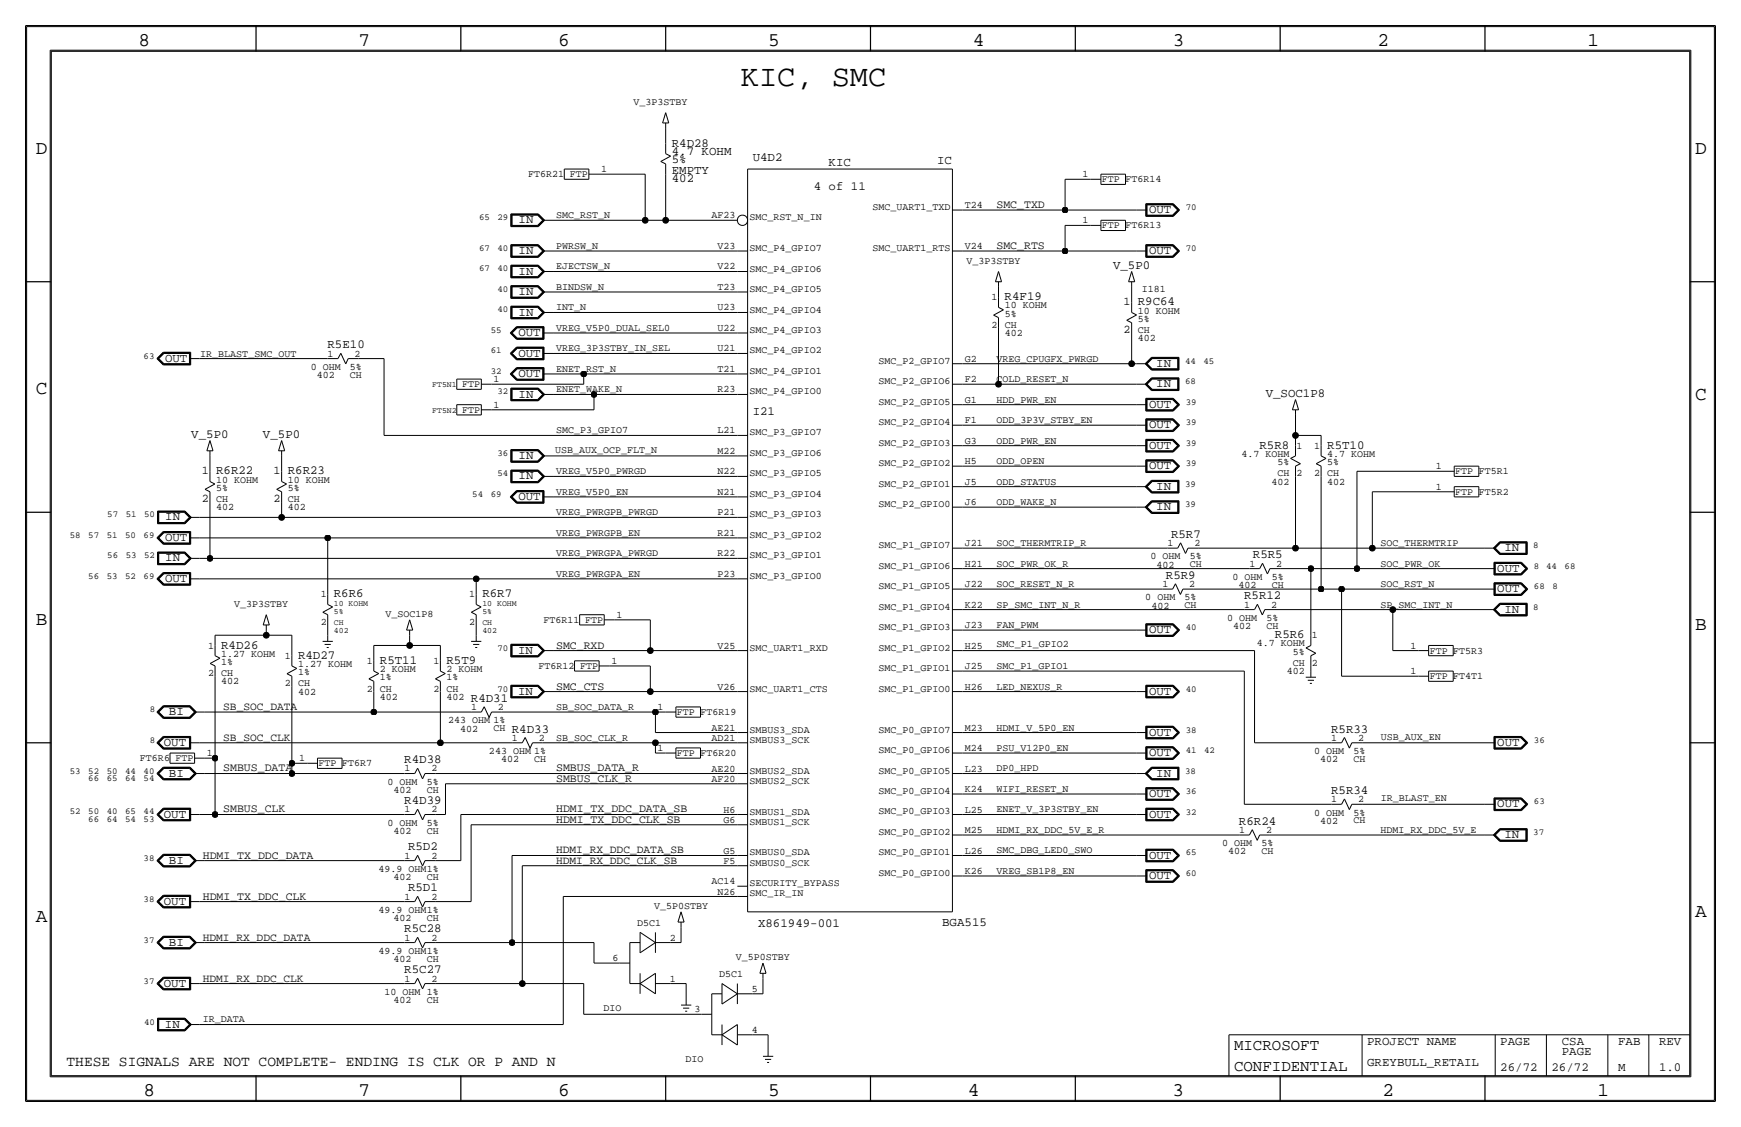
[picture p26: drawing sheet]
<svg xmlns="http://www.w3.org/2000/svg" width="432mm" height="279mm" viewBox="0 0 432 279" stroke-linecap="round" stroke-linejoin="round" font-family="sans-serif">
<defs><g id="words">
<text font-size="7.5" x="183.7" y="21.2">KIC, SMC</text>
<g font-size="4.8">
<text x="34.3" y="11.4">8</text>
<text x="88.9" y="11.4">7</text>
<text x="138.5" y="11.4">6</text>
<text x="190.5" y="11.4">5</text>
<text x="241.3" y="11.4">4</text>
<text x="290.8" y="11.4">3</text>
<text x="341.6" y="11.4">2</text>
<text x="393.7" y="11.4">1</text>
<text x="8.9" y="38.1">D</text>
<text x="420.4" y="38.1">D</text>
<text x="8.9" y="97.8">C</text>
<text x="420.4" y="99.1">C</text>
<text x="8.9" y="154.9">B</text>
<text x="420.4" y="156.2">B</text>
<text x="420.4" y="227.3">A</text>
<text x="8.9" y="228.6">A</text>
<text x="35.6" y="271.8">8</text>
<text x="88.9" y="271.8">7</text>
<text x="138.4" y="271.8">6</text>
<text x="190.5" y="271.8">5</text>
<text x="240" y="271.8">4</text>
<text x="290.8" y="271.8">3</text>
<text x="342.9" y="271.8">2</text>
<text x="396.2" y="271.8">1</text>
</g>
<g font-size="3.9">
<text x="306.1" y="260.4">MICROSOFT</text>
<text x="306.1" y="265.4">CONFIDENTIAL</text>
</g>
<text font-size="3.6" x="16.5" y="264.2">THESE SIGNALS ARE NOT COMPLETE- ENDING IS CLK OR P AND N</text>
<g font-size="3.1">
<text x="166.6" y="40.4">5%</text>
<text x="166.6" y="38.4">4.7 KOHM</text>
<text x="166.6" y="36.3">R4D28</text>
<text x="186.7" y="39.9">U4D2</text>
<text x="205.5" y="41">KIC</text>
<text x="232.4" y="40.6">IC</text>
<text x="166.6" y="45.2">402</text>
<text x="166.6" y="43.2">EMPTY</text>
<text x="201.8" y="47">4 of 11</text>
<text x="285" y="52.8">OUT</text>
<text x="128.6" y="55.4">IN</text>
<text x="128.6" y="63">IN</text>
<text x="285" y="63">OUT</text>
<text x="128.6" y="68.1">IN</text>
<text x="276" y="66.6">V_5P0</text>
<text x="128.6" y="73.2">IN</text>
<text x="249.2" y="74.4">R4F19</text>
<text x="282.2" y="75.7">R9C64</text>
<text x="128.6" y="83.3">OUT</text>
<text x="128.6" y="78.2">IN</text>
<text x="40.9" y="89.7">OUT</text>
<text x="81.2" y="86.4">R5E10</text>
<text x="128.6" y="88.4">OUT</text>
<text x="128.6" y="93.5">OUT</text>
<text x="286.8" y="90.9">IN</text>
<text x="128.6" y="98.6">IN</text>
<text x="285" y="101.1">OUT</text>
<text x="286.8" y="96">IN</text>
<text x="313.9" y="98.4">V_SOC1P8</text>
<text x="186.7" y="102.9">I21</text>
<text x="285" y="106.2">OUT</text>
<text x="47.4" y="108.6">V_5P0</text>
<text x="65.2" y="108.6">V_5P0</text>
<text x="128.6" y="113.8">IN</text>
<text x="285" y="111.3">OUT</text>
<text x="312.4" y="111.3">R5R8</text>
<text x="329.2" y="111.3">R5T10</text>
<text x="53.6" y="117.6">R6R22</text>
<text x="71.4" y="117.6">R6R23</text>
<text x="128.6" y="118.9">IN</text>
<text x="285" y="116.3">OUT</text>
<text x="128.6" y="124">OUT</text>
<text x="286.8" y="121.4">IN</text>
<text x="41" y="129">IN</text>
<text x="286.8" y="126.5">IN</text>
<text x="40.9" y="134.1">OUT</text>
<text x="290.4" y="133.4">R5R7</text>
<text x="373.1" y="136.7">IN</text>
<text x="41" y="139.2">IN</text>
<text x="289.2" y="143.5">R5R9</text>
<text x="310.8" y="138.4">R5R5</text>
<text x="371.3" y="141.7">OUT</text>
<text x="40.9" y="144.3">OUT</text>
<text x="82.8" y="148.1">R6R6</text>
<text x="119.6" y="148.1">R6R7</text>
<text x="308.6" y="148.6">R5R12</text>
<text x="371.3" y="146.8">OUT</text>
<text x="373.1" y="151.9">IN</text>
<text x="54.9" y="160.8">R4D26</text>
<text x="285" y="157">OUT</text>
<text x="316.2" y="158.2">R5R6</text>
<text x="73.9" y="163.3">R4D27</text>
<text x="94.2" y="164.6">R5T11</text>
<text x="110.7" y="164.6">R5T9</text>
<text x="128.5" y="162.1">IN</text>
<text x="116.8" y="174">R4D31</text>
<text x="128.5" y="172.2">IN</text>
<text x="285" y="172.2">OUT</text>
<text x="41.9" y="177.3">BI</text>
<text x="40.6" y="184.9">OUT</text>
<text x="126.9" y="181.6">R4D33</text>
<text x="285" y="182.4">OUT</text>
<text x="330.1" y="181.6">R5R33</text>
<text x="371.3" y="184.9">OUT</text>
<text x="100.3" y="189.2">R4D38</text>
<text x="285" y="187.5">OUT</text>
<text x="41.9" y="192.5">BI</text>
<text x="285" y="197.6">OUT</text>
<text x="286.8" y="192.5">IN</text>
<text x="330.1" y="196.8">R5R34</text>
<text x="40.6" y="202.7">OUT</text>
<text x="100.3" y="199.4">R4D39</text>
<text x="285" y="202.7">OUT</text>
<text x="371.3" y="200.2">OUT</text>
<text x="307.3" y="204.5">R6R24</text>
<text x="373.1" y="207.8">IN</text>
<text x="41.9" y="214.1">BI</text>
<text x="101.2" y="210.8">R5D2</text>
<text x="285" y="212.9">OUT</text>
<text x="101.2" y="221">R5D1</text>
<text x="285" y="217.9">OUT</text>
<text x="40.6" y="224.3">OUT</text>
<text x="100.3" y="231.1">R5C28</text>
<text x="188" y="229.8">X861949-001</text>
<text x="233.7" y="229.7">BGA515</text>
<text x="41.9" y="234.4">BI</text>
<text x="40.6" y="244.6">OUT</text>
<text x="100.3" y="241.3">R5C27</text>
<text x="40.9" y="254.8">IN</text>
<text x="339.1" y="259.1">PROJECT NAME</text>
<text x="372.1" y="259.1">PAGE</text>
<text x="387.4" y="259.1">CSA</text>
<text x="387.4" y="261.6">PAGE</text>
<text x="401.3" y="259.1">FAB</text>
<text x="411.5" y="259.1">REV</text>
<text x="339.1" y="264.2">GREYBULL_RETAIL</text>
<text x="372.1" y="265.4">26/72</text>
<text x="384.8" y="265.4">26/72</text>
<text x="401.3" y="265.4">M</text>
<text x="411.5" y="265.4">1.0</text>
</g>
<g font-size="2.9">
<text x="247.1" y="51.6">SMC_TXD</text>
<text x="247.1" y="61.7">SMC_RTS</text>
<text x="278.7" y="75.7">1</text>
<text x="278.7" y="82.6">2</text>
<text x="50.1" y="117.6">1</text>
<text x="67.8" y="117.6">1</text>
<text x="50.1" y="124.5">2</text>
<text x="67.8" y="124.5">2</text>
<text x="137.9" y="160.8">SMC_RXD</text>
<text x="137.9" y="170.9">SMC_CTS</text>
<text x="55.4" y="191.3">SMBUS_DATA</text>
<text x="137.9" y="191.3">SMBUS_DATA_R</text>
<text x="137.9" y="193.8">SMBUS_CLK_R</text>
<text x="55.4" y="201.4">SMBUS_CLK</text>
<text x="137.9" y="201.4">HDMI_TX_DDC_DATA_SB</text>
<text x="137.9" y="204">HDMI_TX_DDC_CLK_SB</text>
<text x="50.3" y="212.9">HDMI_TX_DDC_DATA</text>
<text x="50.3" y="223">HDMI_TX_DDC_CLK</text>
</g>
<g font-size="2.8">
<text x="55.4" y="176">SB_SOC_DATA</text>
<text x="55.4" y="183.6">SB_SOC_CLK</text>
<text x="137.9" y="211.6">HDMI_RX_DDC_DATA_SB</text>
<text x="137.9" y="214.1">HDMI_RX_DDC_CLK_SB</text>
<text x="50.3" y="233.2">HDMI_RX_DDC_DATA</text>
<text x="50.3" y="243.3">HDMI_RX_DDC_CLK</text>
</g>
<g font-size="2.5">
<text x="157.1" y="26">V_3P3STBY</text>
<text x="131" y="43.9">FT6R21</text>
<text x="141.3" y="43.9">FTP</text>
<text x="149.1" y="42.7">1</text>
<text x="268.5" y="43.9">1</text>
<text x="273.3" y="45.2">FTP</text>
<text x="279.1" y="45.2">FT6R14</text>
<text x="216.4" y="52.1">SMC_UART1_TXD</text>
<text x="239.3" y="51.6">T24</text>
<text x="137.9" y="54.1">SMC_RST_N</text>
<text x="176.4" y="54.1">AF23</text>
<text x="185.9" y="54.6">SMC_RST_N_IN</text>
<text x="268.5" y="55.4">1</text>
<text x="273.3" y="56.6">FTP</text>
<text x="279.1" y="56.6">FT6R13</text>
<text x="137.9" y="61.7">PWRSW_N</text>
<text x="177.9" y="61.7">V23</text>
<text x="185.9" y="62.2">SMC_P4_GPIO7</text>
<text x="216.4" y="62.2">SMC_UART1_RTS</text>
<text x="239.3" y="61.7">V24</text>
<text x="239.7" y="65.4">V_3P3STBY</text>
<text x="137.9" y="71.9">BINDSW_N</text>
<text x="137.9" y="66.8">EJECTSW_N</text>
<text x="177.9" y="66.8">V22</text>
<text x="177.9" y="71.9">T23</text>
<text x="185.9" y="67.3">SMC_P4_GPIO6</text>
<text x="137.9" y="77">INT_N</text>
<text x="177.9" y="77">U23</text>
<text x="185.9" y="72.4">SMC_P4_GPIO5</text>
<text x="185.9" y="77.5">SMC_P4_GPIO4</text>
<text x="245.9" y="74.4">1</text>
<text x="249.2" y="76.5">10 KOHM</text>
<text x="282.2" y="77.7">10 KOHM</text>
<text x="283.2" y="72.4">I181</text>
<text x="137.9" y="82">VREG_V5P0_DUAL_SEL0</text>
<text x="177.9" y="82.1">U22</text>
<text x="185.9" y="82.6">SMC_P4_GPIO3</text>
<text x="245.9" y="81.3">2</text>
<text x="249.2" y="81.3">CH</text>
<text x="249.2" y="83.3">402</text>
<text x="249.2" y="78.5">5%</text>
<text x="282.2" y="79.8">5%</text>
<text x="282.2" y="82.5">CH</text>
<text x="49.7" y="88.4">IR_BLAST_SMC_OUT</text>
<text x="81.3" y="88.4">1</text>
<text x="87.9" y="88.4">2</text>
<text x="137.9" y="87.1">VREG_3P3STBY_IN_SEL</text>
<text x="177.9" y="87.1">U21</text>
<text x="185.9" y="87.6">SMC_P4_GPIO2</text>
<text x="239.3" y="89.7">G2</text>
<text x="247.1" y="89.7">VREG_CPUGFX_PWRGD</text>
<text x="282.2" y="84.6">402</text>
<text x="77.1" y="91.7">0 OHM</text>
<text x="78.5" y="93.7">402</text>
<text x="86.8" y="93.6">CH</text>
<text x="86.8" y="91.7">5%</text>
<text x="122.4" y="94.7">1</text>
<text x="137.9" y="92.2">ENET_RST_N</text>
<text x="177.9" y="92.2">T21</text>
<text x="185.9" y="92.7">SMC_P4_GPIO1</text>
<text x="217.8" y="95.3">SMC_P2_GPIO6</text>
<text x="217.8" y="90.2">SMC_P2_GPIO7</text>
<text x="239.3" y="94.8">F2</text>
<text x="247.1" y="94.7">COLD_RESET_N</text>
<text x="114.7" y="96">FTP</text>
<text x="122.4" y="101.1">1</text>
<text x="137.9" y="97.3">ENET_WAKE_N</text>
<text x="177.9" y="97.3">R23</text>
<text x="185.9" y="97.8">SMC_P4_GPIO0</text>
<text x="217.8" y="100.3">SMC_P2_GPIO5</text>
<text x="239.3" y="99.8">G1</text>
<text x="247.1" y="99.8">HDD_PWR_EN</text>
<text x="114.7" y="102.4">FTP</text>
<text x="137.9" y="107.4">SMC_P3_GPIO7</text>
<text x="177.9" y="107.5">L21</text>
<text x="185.9" y="108">SMC_P3_GPIO7</text>
<text x="217.8" y="105.4">SMC_P2_GPIO4</text>
<text x="239.3" y="104.9">F1</text>
<text x="247.1" y="104.9">ODD_3P3V_STBY_EN</text>
<text x="137.7" y="112.3">USB_AUX_OCP_FLT_N</text>
<text x="177.9" y="112.5">M22</text>
<text x="185.9" y="113">SMC_P3_GPIO6</text>
<text x="217.8" y="110.5">SMC_P2_GPIO3</text>
<text x="239.3" y="110">G3</text>
<text x="247.1" y="110">ODD_PWR_EN</text>
<text x="307.9" y="113.3">4.7 KOHM</text>
<text x="321.6" y="111.3">1</text>
<text x="325.9" y="111.3">1</text>
<text x="329.2" y="113.3">4.7 KOHM</text>
<text x="53.6" y="119.6">10 KOHM</text>
<text x="71.4" y="119.6">10 KOHM</text>
<text x="137.9" y="117.6">VREG_V5P0_PWRGD</text>
<text x="177.9" y="117.6">N22</text>
<text x="185.9" y="118.1">SMC_P3_GPIO5</text>
<text x="217.8" y="115.6">SMC_P2_GPIO2</text>
<text x="239.3" y="115.1">H5</text>
<text x="247.1" y="115.1">ODD_OPEN</text>
<text x="316.8" y="115.3">5%</text>
<text x="316.8" y="118.1">CH</text>
<text x="321.6" y="118.1">2</text>
<text x="325.9" y="118.1">2</text>
<text x="329.2" y="118.1">CH</text>
<text x="329.2" y="115.3">5%</text>
<text x="356.1" y="116.3">1</text>
<text x="360.9" y="117.6">FTP FT5R1</text>
<text x="53.6" y="121.7">5%</text>
<text x="53.6" y="124.5">CH</text>
<text x="71.4" y="121.7">5%</text>
<text x="71.4" y="124.5">CH</text>
<text x="137.9" y="122.7">VREG_V5P0_EN</text>
<text x="177.9" y="122.7">N21</text>
<text x="185.9" y="123.2">SMC_P3_GPIO4</text>
<text x="217.8" y="120.6">SMC_P2_GPIO1</text>
<text x="217.8" y="125.7">SMC_P2_GPIO0</text>
<text x="239.3" y="120.2">J5</text>
<text x="239.3" y="125.3">J6</text>
<text x="247.1" y="125.2">ODD_WAKE_N</text>
<text x="247.1" y="120.1">ODD_STATUS</text>
<text x="315.3" y="120.1">402</text>
<text x="329.2" y="120.1">402</text>
<text x="356.1" y="121.4">1</text>
<text x="360.9" y="122.7">FTP FT5R2</text>
<text x="53.6" y="126.5">402</text>
<text x="71.4" y="126.5">402</text>
<text x="137.9" y="127.8">VREG_PWRGPB_PWRGD</text>
<text x="177.9" y="127.8">P21</text>
<text x="185.9" y="128.3">SMC_P3_GPIO3</text>
<text x="137.9" y="132.8">VREG_PWRGPB_EN</text>
<text x="137.9" y="137.9">VREG_PWRGPA_PWRGD</text>
<text x="177.9" y="132.9">R21</text>
<text x="177.9" y="137.9">R22</text>
<text x="185.9" y="133.4">SMC_P3_GPIO2</text>
<text x="217.8" y="135.9">SMC_P1_GPIO7</text>
<text x="239.3" y="135.4">J21</text>
<text x="247.1" y="135.4">SOC_THERMTRIP_R</text>
<text x="289.6" y="135.4">1</text>
<text x="296.2" y="135.4">2</text>
<text x="342.4" y="135.4">SOC_THERMTRIP</text>
<text x="137.9" y="143">VREG_PWRGPA_EN</text>
<text x="177.9" y="143">P23</text>
<text x="185.9" y="143.5">SMC_P3_GPIO0</text>
<text x="185.9" y="138.4">SMC_P3_GPIO1</text>
<text x="217.8" y="141">SMC_P1_GPIO6</text>
<text x="239.3" y="140.5">H21</text>
<text x="247.1" y="140.5">SOC_PWR_OK_R</text>
<text x="285.3" y="138.7">0 OHM</text>
<text x="286.8" y="140.7">402</text>
<text x="295.1" y="138.7">5%</text>
<text x="295.1" y="140.6">CH</text>
<text x="305.7" y="143.8">0 OHM</text>
<text x="309.9" y="140.5">1</text>
<text x="315.4" y="143.8">5%</text>
<text x="316.5" y="140.5">2</text>
<text x="342.4" y="140.5">SOC_PWR_OK</text>
<text x="79.5" y="148.1">1</text>
<text x="116.4" y="148.1">1</text>
<text x="217.8" y="146">SMC_P1_GPIO5</text>
<text x="239.3" y="145.6">J22</text>
<text x="247.1" y="145.5">SOC_RESET_N_R</text>
<text x="284.1" y="148.8">0 OHM</text>
<text x="288.3" y="145.5">1</text>
<text x="293.8" y="148.8">5%</text>
<text x="295" y="145.5">2</text>
<text x="307.1" y="145.8">402</text>
<text x="315.4" y="145.7">CH</text>
<text x="342.4" y="145.5">SOC_RST_N</text>
<text x="58.1" y="150.5">V_3P3STBY</text>
<text x="79.5" y="154.9">2</text>
<text x="95.6" y="153">V_SOC1P8</text>
<text x="116.4" y="154.9">2</text>
<text x="134.8" y="154.4">FT6R11</text>
<text x="145.1" y="154.4">FTP</text>
<text x="152.9" y="153.2">1</text>
<text x="217.8" y="151.1">SMC_P1_GPIO4</text>
<text x="239.3" y="150.7">K22</text>
<text x="239.3" y="155.7">J23</text>
<text x="247.1" y="155.7">FAN_PWM</text>
<text x="247.1" y="150.6">SP_SMC_INT_N_R</text>
<text x="285.6" y="150.9">402</text>
<text x="293.8" y="150.8">CH</text>
<text x="304.4" y="153.9">0 OHM</text>
<text x="305.9" y="156">402</text>
<text x="308.6" y="150.6">1</text>
<text x="314.1" y="153.9">5%</text>
<text x="314.1" y="155.9">CH</text>
<text x="315.3" y="150.6">2</text>
<text x="342.4" y="150.6">SP_SMC_INT_N</text>
<text x="51.6" y="160.8">1</text>
<text x="177.9" y="160.8">V25</text>
<text x="185.9" y="161.3">SMC_UART1_RXD</text>
<text x="217.8" y="156.2">SMC_P1_GPIO3</text>
<text x="217.8" y="161.3">SMC_P1_GPIO2</text>
<text x="239.3" y="160.8">H25</text>
<text x="247.2" y="160.5">SMC_P1_GPIO2</text>
<text x="311.7" y="160.3">4.7 KOHM</text>
<text x="325.4" y="158.2">1</text>
<text x="349.8" y="160.8">1</text>
<text x="51.6" y="167.6">2</text>
<text x="54.9" y="162.8">1.27 KOHM</text>
<text x="54.9" y="164.8">1%</text>
<text x="54.9" y="167.6">CH</text>
<text x="70.6" y="163.3">1</text>
<text x="73.9" y="165.4">1.27 KOHM</text>
<text x="73.9" y="167.4">1%</text>
<text x="91" y="164.6">1</text>
<text x="94.2" y="166.6">2 KOHM</text>
<text x="107.5" y="164.6">1</text>
<text x="110.7" y="166.6">2 KOHM</text>
<text x="133.6" y="165.9">FT6R12</text>
<text x="143.9" y="165.9">FTP</text>
<text x="151.6" y="164.6">1</text>
<text x="217.8" y="166.4">SMC_P1_GPIO1</text>
<text x="239.3" y="165.9">J25</text>
<text x="247.1" y="165.9">SMC_P1_GPIO1</text>
<text x="319.1" y="167.1">402</text>
<text x="320.6" y="165.1">CH</text>
<text x="320.6" y="162.3">5%</text>
<text x="325.4" y="165.1">2</text>
<text x="349.8" y="167.1">1</text>
<text x="354.6" y="162.1">FTP</text>
<text x="360.4" y="162.1">FT5R3</text>
<text x="54.9" y="169.7">402</text>
<text x="70.6" y="170.2">2</text>
<text x="73.9" y="172.2">402</text>
<text x="73.9" y="170.2">CH</text>
<text x="91" y="171.4">2</text>
<text x="94.2" y="173.5">402</text>
<text x="94.2" y="168.7">1%</text>
<text x="94.2" y="171.4">CH</text>
<text x="107.5" y="171.4">2</text>
<text x="110.7" y="173.5">402</text>
<text x="110.7" y="168.7">1%</text>
<text x="110.7" y="171.4">CH</text>
<text x="177.9" y="170.9">V26</text>
<text x="185.9" y="171.5">SMC_UART1_CTS</text>
<text x="217.8" y="171.5">SMC_P1_GPIO0</text>
<text x="239.3" y="171">H26</text>
<text x="247.1" y="170.9">LED_NEXUS_R</text>
<text x="354.6" y="168.4">FTP</text>
<text x="360.4" y="168.4">FT4T1</text>
<text x="111.1" y="179.3">243 OHM 1%</text>
<text x="116.8" y="176">1</text>
<text x="123.5" y="176">2</text>
<text x="137.9" y="176">SB_SOC_DATA_R</text>
<text x="163.1" y="176">1</text>
<text x="167.9" y="177.3">FTP FT6R19</text>
<text x="114.1" y="181.4">402</text>
<text x="122.4" y="181.3">CH</text>
<text x="127" y="183.6">1</text>
<text x="133.7" y="183.6">2</text>
<text x="137.9" y="183.6">SB_SOC_CLK_R</text>
<text x="176.4" y="181.2">AE21</text>
<text x="176.4" y="183.7">AD21</text>
<text x="185.9" y="184.2">SMBUS3_SCK</text>
<text x="185.9" y="181.6">SMBUS3_SDA</text>
<text x="217.8" y="181.6">SMC_P0_GPIO7</text>
<text x="239.3" y="181.1">M23</text>
<text x="247.1" y="181.1">HDMI_V_5P0_EN</text>
<text x="330.2" y="183.6">1</text>
<text x="336.9" y="183.6">2</text>
<text x="342.4" y="183.3">USB_AUX_EN</text>
<text x="34.7" y="188.7">FT6R6</text>
<text x="43.5" y="188.7">FTP</text>
<text x="51.3" y="187.5">1</text>
<text x="74.2" y="188.7">1</text>
<text x="79" y="190">FTP</text>
<text x="84.8" y="190">FT6R7</text>
<text x="100.3" y="191.3">1</text>
<text x="107" y="191.3">2</text>
<text x="121.3" y="186.9">243 OHM 1%</text>
<text x="124.3" y="189">402</text>
<text x="132.5" y="188.9">CH</text>
<text x="163.1" y="186.2">1</text>
<text x="167.9" y="187.5">FTP FT6R20</text>
<text x="176.4" y="191.3">AE20</text>
<text x="185.9" y="191.8">SMBUS2_SDA</text>
<text x="217.8" y="191.8">SMC_P0_GPIO5</text>
<text x="217.8" y="186.7">SMC_P0_GPIO6</text>
<text x="239.3" y="186.2">M24</text>
<text x="239.3" y="191.3">L23</text>
<text x="247.1" y="186.2">PSU_V12P0_EN</text>
<text x="247.1" y="191.3">DP0_HPD</text>
<text x="326" y="186.9">0 OHM</text>
<text x="327.5" y="189">402</text>
<text x="335.7" y="188.9">CH</text>
<text x="335.7" y="186.9">5%</text>
<text x="96.1" y="194.6">0 OHM</text>
<text x="97.6" y="196.6">402</text>
<text x="105.9" y="196.5">CH</text>
<text x="105.9" y="194.6">5%</text>
<text x="176.4" y="193.9">AF20</text>
<text x="185.9" y="194.3">SMBUS2_SCK</text>
<text x="217.8" y="196.9">SMC_P0_GPIO4</text>
<text x="239.3" y="196.4">K24</text>
<text x="247.1" y="196.3">WIFI_RESET_N</text>
<text x="100.3" y="201.4">1</text>
<text x="107" y="201.4">2</text>
<text x="179.4" y="201.5">H6</text>
<text x="185.9" y="201.9">SMBUS1_SDA</text>
<text x="217.8" y="201.9">SMC_P0_GPIO3</text>
<text x="239.3" y="201.5">L25</text>
<text x="247.1" y="201.4">ENET_V_3P3STBY_EN</text>
<text x="326" y="202.2">0 OHM</text>
<text x="330.2" y="198.9">1</text>
<text x="335.7" y="202.2">5%</text>
<text x="336.9" y="198.9">2</text>
<text x="342.4" y="198.6">IR_BLAST_EN</text>
<text x="96.1" y="204.7">0 OHM</text>
<text x="97.6" y="206.8">402</text>
<text x="105.9" y="204.7">5%</text>
<text x="105.9" y="206.7">CH</text>
<text x="179.4" y="204">G6</text>
<text x="185.9" y="204.5">SMBUS1_SCK</text>
<text x="217.8" y="207">SMC_P0_GPIO2</text>
<text x="239.3" y="206.5">M25</text>
<text x="247.1" y="206.5">HDMI_RX_DDC_5V_E_R</text>
<text x="303.1" y="209.8">0 OHM</text>
<text x="307.3" y="206.5">1</text>
<text x="312.9" y="209.8">5%</text>
<text x="314" y="206.5">2</text>
<text x="327.5" y="204.2">402</text>
<text x="335.7" y="204.1">CH</text>
<text x="342.4" y="206.5">HDMI_RX_DDC_5V_E</text>
<text x="100.3" y="212.9">1</text>
<text x="107" y="212.9">2</text>
<text x="179.4" y="211.6">G5</text>
<text x="179.4" y="214.2">F5</text>
<text x="185.9" y="212.1">SMBUS0_SDA</text>
<text x="185.9" y="214.6">SMBUS0_SCK</text>
<text x="217.8" y="212.1">SMC_P0_GPIO1</text>
<text x="239.3" y="211.6">L26</text>
<text x="247.1" y="211.6">SMC_DBG_LED0_SWO</text>
<text x="304.6" y="211.8">402</text>
<text x="312.9" y="211.7">CH</text>
<text x="93.9" y="216.2">49.9 OHM1%</text>
<text x="97.6" y="218.2">402</text>
<text x="105.9" y="218.1">CH</text>
<text x="176.4" y="219.3">AC14</text>
<text x="177.9" y="221.8">N26</text>
<text x="185.9" y="219.7">SECURITY_BYPASS</text>
<text x="217.8" y="217.2">SMC_P0_GPIO0</text>
<text x="239.3" y="216.7">K26</text>
<text x="247.1" y="216.7">VREG_SB1P8_EN</text>
<text x="93.9" y="226.3">49.9 OHM1%</text>
<text x="100.3" y="223">1</text>
<text x="107" y="223">2</text>
<text x="162.2" y="225.4">V_5P0STBY</text>
<text x="185.9" y="222.3">SMC_IR_IN</text>
<text x="97.6" y="228.3">402</text>
<text x="100.3" y="233.2">1</text>
<text x="105.9" y="228.2">CH</text>
<text x="107" y="233.2">2</text>
<text x="158.1" y="229.6">D5C1</text>
<text x="166.1" y="233.2">2</text>
<text x="93.9" y="236.5">49.9 OHM1%</text>
<text x="97.6" y="238.5">402</text>
<text x="105.9" y="238.4">CH</text>
<text x="151.9" y="238.3">6</text>
<text x="182.5" y="238.1">V_5P0STBY</text>
<text x="100.3" y="243.3">1</text>
<text x="107" y="243.3">2</text>
<text x="166.1" y="243.3">1</text>
<text x="178.4" y="242.3">D5C1</text>
<text x="186.4" y="245.9">5</text>
<text x="95.4" y="246.6">10 OHM 1%</text>
<text x="97.6" y="248.7">402</text>
<text x="105.9" y="248.6">CH</text>
<text x="149.7" y="250.6">DIO</text>
<text x="172.2" y="251">3</text>
<text x="50.3" y="253.5">IR_DATA</text>
<text x="186.4" y="256">4</text>
<text x="170" y="263.3">DIO</text>
</g>
<g font-size="2.3">
<text x="294.1" y="52.1">70</text>
<text x="118.8" y="54.6">65</text>
<text x="123.4" y="54.6">29</text>
<text x="118.8" y="62.2">67</text>
<text x="123.4" y="62.2">40</text>
<text x="294.1" y="62.2">70</text>
<text x="118.8" y="67.3">67</text>
<text x="123.4" y="67.3">40</text>
<text x="123.4" y="77.5">40</text>
<text x="123.4" y="72.4">40</text>
<text x="121.7" y="82.6">55</text>
<text x="35.6" y="88.9">63</text>
<text x="121.7" y="87.6">61</text>
<text x="121.7" y="92.7">32</text>
<text x="293.9" y="95.2">68</text>
<text x="293.9" y="90.2">44</text>
<text x="298.5" y="90.2">45</text>
<text x="123.4" y="97.8">32</text>
<text x="294.1" y="100.3">39</text>
<text x="294.1" y="105.4">39</text>
<text x="123.4" y="113">36</text>
<text x="294.1" y="110.5">39</text>
<text x="123.4" y="118.1">54</text>
<text x="294.1" y="115.6">39</text>
<text x="117.1" y="123.2">54</text>
<text x="121.7" y="123.2">69</text>
<text x="293.9" y="125.7">39</text>
<text x="293.9" y="120.6">39</text>
<text x="26.6" y="128.3">57</text>
<text x="31.2" y="128.3">51</text>
<text x="35.8" y="128.3">50</text>
<text x="17.3" y="133.3">58</text>
<text x="21.9" y="133.3">57</text>
<text x="26.5" y="133.3">51</text>
<text x="31" y="133.3">50</text>
<text x="35.6" y="133.3">69</text>
<text x="380.3" y="135.9">8</text>
<text x="21.9" y="143.5">56</text>
<text x="26.5" y="143.5">53</text>
<text x="26.6" y="138.4">56</text>
<text x="31" y="143.5">52</text>
<text x="31.2" y="138.4">53</text>
<text x="35.6" y="143.5">69</text>
<text x="35.8" y="138.4">52</text>
<text x="380.4" y="141">8</text>
<text x="383.5" y="141">44</text>
<text x="388.1" y="141">68</text>
<text x="380.4" y="146">68</text>
<text x="385" y="146">8</text>
<text x="380.3" y="151.1">8</text>
<text x="123.4" y="161.3">70</text>
<text x="294.1" y="156.2">40</text>
<text x="123.4" y="171.5">70</text>
<text x="294.1" y="171.4">40</text>
<text x="37.2" y="176.5">8</text>
<text x="37.2" y="184.1">8</text>
<text x="294.1" y="181.6">38</text>
<text x="380.4" y="184.1">36</text>
<text x="17.3" y="191.8">53</text>
<text x="21.9" y="191.8">52</text>
<text x="26.5" y="191.8">50</text>
<text x="31" y="191.8">44</text>
<text x="35.6" y="191.8">40</text>
<text x="293.9" y="191.8">38</text>
<text x="294.1" y="186.7">41</text>
<text x="298.7" y="186.7">42</text>
<text x="21.9" y="193.6">66</text>
<text x="26.5" y="193.6">65</text>
<text x="31" y="193.6">64</text>
<text x="35.6" y="193.6">54</text>
<text x="294.1" y="196.8">36</text>
<text x="17.3" y="201.9">52</text>
<text x="21.9" y="201.9">50</text>
<text x="21.9" y="203.8">66</text>
<text x="26.5" y="201.9">40</text>
<text x="26.5" y="203.8">64</text>
<text x="31" y="201.9">65</text>
<text x="31" y="203.8">54</text>
<text x="35.6" y="201.9">44</text>
<text x="35.6" y="203.8">53</text>
<text x="294.1" y="201.9">32</text>
<text x="380.4" y="199.4">63</text>
<text x="380.3" y="207">37</text>
<text x="35.6" y="213.4">38</text>
<text x="294.1" y="212.1">65</text>
<text x="294.1" y="217.2">60</text>
<text x="35.6" y="223.5">38</text>
<text x="35.6" y="233.7">37</text>
<text x="35.6" y="243.8">37</text>
<text x="35.8" y="254">40</text>
</g>
<g font-size="2">
<text x="107.2" y="96">FT5N1</text>
<text x="107.2" y="102.4">FT5N2</text>
<text x="82.8" y="150.1">10 KOHM</text>
<text x="82.8" y="152.1">5%</text>
<text x="82.8" y="154.9">CH</text>
<text x="119.6" y="150.1">10 KOHM</text>
<text x="119.6" y="152.1">5%</text>
<text x="119.6" y="154.9">CH</text>
<text x="82.8" y="157">402</text>
<text x="119.6" y="157">402</text>
</g>
</g></defs>
<!-- layer: Nets -->
<g fill="none" stroke="#000" stroke-width=".25">
<path d="M165.1 31.8v3.8zM137.2 54.6h22.8zM148.6 43.2h11.4zM160 54.6h5.1zM160 43.2v11.4zM165.1 43.2v11.4zM165.1 54.6h17.8zM238.8 52.1h25.4zM264.2 52.1h17.7zM264.2 44.4v7.7zM264.2 44.4h6.3zM264.2 55.9h6.3z"/>
<path d="M264.2 55.9v6.3zM137.2 72.4h45.7zM137.2 67.3h45.7zM137.2 62.2h45.7zM137.2 77.5h45.7zM238.8 62.2h25.4zM247.6 71.1v2.6zM264.2 62.2h17.7zM280.7 71.1v3.8zM49.5 88.9h31.8zM88.9 88.9h6.3zM95.2 88.9v19z"/>
<path d="M121.9 95.2h22.9zM137.2 92.7h7.6zM137.2 82.5h45.7zM137.2 87.6h45.7zM137.2 97.8h10.1zM144.8 92.7v2.5zM144.8 92.7h38.1zM147.3 97.8v3.8zM147.3 97.8h35.6zM238.8 95.2h8.8zM238.8 90.2h41.9zM247.6 81.3v14z"/>
<path d="M247.7 95.2h34.2zM280.7 82.5v7.7zM280.7 90.2h1.2zM52.1 113v3.8zM69.8 113v3.8zM95.3 107.9h87.6zM121.9 101.6h25.4zM137.2 118.1h45.7zM137.2 113h45.7zM238.8 115.6h43.1zM238.8 100.3h43.1zM238.8 110.5h43.1z"/>
<path d="M238.8 105.4h43.1zM321.3 107.9h6.4zM321.3 102.9v5zM321.3 107.9v2.6zM321.3 118.1v17.8zM327.7 107.9v2.6zM327.7 118.1v28zM336.5 116.8v24.2zM336.6 116.8h21.5zM49.5 138.4h2.6zM49.5 128.3h20.3zM49.5 133.3h31.8z"/>
<path d="M52.1 124.5v13.9zM52.1 138.4h130.8zM69.8 124.5v3.8zM69.9 128.3h113zM81.3 133.4v13.9zM81.3 133.3h101.6zM137.2 123.2h45.7zM238.8 135.9h50.8zM238.8 125.7h43.1zM238.8 120.7h43.1zM297.2 135.9h24.1zM321.3 135.9h19.1z"/>
<path d="M340.4 121.9v14zM340.4 135.9h27.9zM340.4 121.9h17.7zM49.5 143.5h68.6zM53.3 157.5h12.7zM53.3 157.5v2.5zM66 156.2v1.3zM66 157.5h6.4zM72.4 157.5v5.1zM81.3 154.9v2.6zM101.6 157.5v2.5zM118.1 154.9v2.6z"/>
<path d="M118.1 143.5h64.8zM118.1 143.5v3.8zM152.4 153.7h8.9zM161.3 153.7v7.6zM238.8 151.1h69.8zM238.8 156.2h43.1zM238.8 141h71.1zM238.8 146h49.5zM295.9 146h31.8zM316.2 151.1h29.2zM317.5 141h7.6zM325.1 141h11.4z"/>
<path d="M325.1 141v16.5zM327.7 146h5zM332.7 146h35.6zM332.7 146v21.6zM336.5 141h31.8zM345.4 151.1v10.2zM345.4 151.1h22.9zM50.8 176.5h41.9zM53.3 167.6v20.4zM72.4 170.2v19zM92.7 176.5h24.1zM92.7 160h8.9z"/>
<path d="M92.7 160v3.8zM92.7 171.4v5.1zM101.6 160h7.6zM109.2 160v3.8zM109.2 171.4v12.7zM124.5 176.5h38.1zM137.2 161.3h24.1zM137.2 171.4h24.1zM151.1 165.1h10.2zM161.3 161.3h21.6zM161.3 165.1v6.3zM161.3 171.4h21.6z"/>
<path d="M162.6 176.5h2.5zM162.6 176.5v5.1zM238.8 166.4h69.8zM238.8 161.3h72.3zM238.8 171.4h43.1zM308.6 166.4v33zM311.1 161.3v22.8zM325.1 165.1v1.3zM332.7 167.6h19.1zM345.4 161.3h6.4zM49.5 184.1h59.7zM50.8 191.8h21.6z"/>
<path d="M50.8 188h2.5zM53.3 188v13.9zM72.4 191.8h27.9zM72.4 189.2v2.6zM72.4 189.2h3.8zM108 191.8h74.9zM109.2 184.1h17.8zM110.5 194.3v7.6zM110.5 194.3h72.4zM134.6 184.1h28zM162.6 181.6h20.3zM162.6 186.7h2.5z"/>
<path d="M162.6 184.1v2.6zM162.6 184.1h20.3zM238.8 181.6h43.1zM238.8 196.8h43.1zM238.8 191.8h43.1zM238.8 186.7h43.1zM308.6 199.4h21.6zM311.1 184.1h19.1zM337.8 184.1h30.5zM337.8 199.4h30.5zM49.5 201.9h3.8zM50.8 213.4h49.5z"/>
<path d="M53.3 201.9h47zM107.9 213.4h6.4zM107.9 201.9h2.6zM114.3 201.9v11.5zM114.3 201.9h68.6zM116.8 204.5v19zM116.8 204.5h66.1zM127 212.1h55.9zM127 212.1v21.6zM129.5 214.6v29.2zM129.5 214.6h53.4zM238.8 201.9h43.1z"/>
<path d="M238.8 212.1h43.1zM238.8 217.2h43.1zM238.8 207h68.5zM315 207h53.3zM49.5 223.5h50.8zM50.8 233.7h49.5zM107.9 233.7h19.1zM107.9 223.5h8.9zM127 233.7h20.3zM139.7 222.2v31.8zM139.7 222.2h43.2zM147.3 233.7v5.1z"/>
<path d="M147.3 238.8h6.4zM166.4 233.7h2.5zM168.9 229.9v3.8zM49.5 254h90.2zM49.5 243.8h50.8zM107.9 243.8h21.6zM129.5 243.8h15.3zM144.8 251.5h29.2zM144.8 243.8v7.7zM166.4 243.8h3.8zM170.2 243.8v3.8zM186.7 256.5h3.8z"/>
<path d="M186.7 246.4h2.5zM189.2 242.6v3.8zM190.5 256.5v3.8z"/>
</g>
<g fill="#000" stroke="#000" stroke-width=".25">
<circle cx="160" cy="54.6" r=".72"/>
<circle cx="165.1" cy="54.6" r=".72"/>
<circle cx="264.2" cy="52.1" r=".72"/>
<circle cx="264.2" cy="62.2" r=".72"/>
<circle cx="144.8" cy="92.7" r=".72"/>
<circle cx="147.3" cy="97.8" r=".72"/>
<circle cx="247.7" cy="95.3" r=".72"/>
<circle cx="280.7" cy="90.2" r=".72"/>
<circle cx="321.3" cy="108" r=".72"/>
<circle cx="52.1" cy="138.4" r=".72"/>
<circle cx="69.8" cy="128.3" r=".72"/>
<circle cx="81.3" cy="133.4" r=".72"/>
<circle cx="321.3" cy="135.9" r=".72"/>
<circle cx="340.4" cy="135.9" r=".72"/>
<circle cx="66" cy="157.5" r=".72"/>
<circle cx="118.1" cy="143.5" r=".72"/>
<circle cx="325.1" cy="141" r=".72"/>
<circle cx="327.7" cy="146.1" r=".72"/>
<circle cx="332.7" cy="146.1" r=".72"/>
<circle cx="336.6" cy="141" r=".72"/>
<circle cx="345.4" cy="151.1" r=".72"/>
<circle cx="92.7" cy="176.5" r=".72"/>
<circle cx="101.6" cy="160" r=".72"/>
<circle cx="161.3" cy="171.5" r=".72"/>
<circle cx="161.3" cy="161.3" r=".72"/>
<circle cx="162.6" cy="176.5" r=".72"/>
<circle cx="53.3" cy="188" r=".72"/>
<circle cx="72.4" cy="189.2" r=".72"/>
<circle cx="72.4" cy="191.8" r=".72"/>
<circle cx="109.2" cy="184.2" r=".72"/>
<circle cx="162.6" cy="184.2" r=".72"/>
<circle cx="53.3" cy="201.9" r=".72"/>
<circle cx="127" cy="233.7" r=".72"/>
<circle cx="129.5" cy="243.8" r=".72"/>
</g>
<!-- layer: Components -->
<g fill="none" stroke="#000" stroke-width=".25">
<path d="M164.3 30.5h1.6zM165.1 27.9l-.8 2.6zM165.1 30.5v1.3zM165.1 27.9l.8 2.6zM165.1 35.6v2.5zM165.1 38.1l1.2 .6zM126.7 53h6.8zM126.7 53v3.2zM126.7 56.2h6.8zM126.8 53.1h6.7zM126.8 53.1v3zM126.8 56.1h6.7z"/>
<path d="M126.9 53.2v2.8zM126.9 56h6.5zM126.9 53.2h6.5zM127 53.3v2.6zM127 55.9h6.3zM127 53.3h6.3zM133.3 55.9l1.3-1.3zM133.4 53.3l1.2 1.3zM133.4 56l1.4-1.4zM133.4 53.2l1.4 1.4zM133.5 53.1l1.4 1.5zM133.5 56.1l1.4-1.5z"/>
<path d="M133.5 53l1.6 1.6zM133.5 56.2l1.6-1.6zM134.6 54.6h2.6zM140 44.4h6.1zM140 41.9v2.5zM140 41.9h6.1zM146 43.2h2.6zM146 41.9v2.5zM163.9 40l2.4-1.3zM163.9 40l1.2 .6zM165.1 40.6v2.6zM185.4 41.9v184.2z"/>
<path d="M185.4 41.9h50.8zM236.2 41.9v184.2zM236.2 52.1h2.6zM270.5 55.9h2.5zM270.5 44.4h2.5zM273 54.6v2.5zM273 43.2v2.5zM273.1 57.2h6zM273.1 54.6h6zM273.1 45.7h6zM273.1 43.2h6zM279.1 54.6v2.5z"/>
<path d="M279.1 43.2v2.5zM281.9 52.1h2.6zM284.2 50.5h6.8zM284.2 53.6h6.8zM284.2 50.5v3.1zM284.3 50.6v2.9zM284.3 53.5h6.6zM284.3 50.6h6.6zM284.4 50.7v2.7zM284.4 53.4h6.5zM284.4 50.7h6.5zM284.5 50.8h6.3z"/>
<path d="M284.5 50.8v2.5zM284.5 53.3h6.3zM290.8 50.8l1.3 1.3zM290.9 53.4l1.4-1.3zM290.9 50.7l1.4 1.4zM290.9 53.5l1.5-1.4zM290.9 50.6l1.5 1.5zM291 53.6l1.6-1.5zM291 50.5l1.6 1.6zM292.1 52.1l-1.3 1.2zM126.7 60.7h6.8zM126.7 65.7h6.8z"/>
<path d="M126.7 75.9h6.8zM126.7 70.8h6.8zM126.7 60.7v3.1zM126.7 63.8h6.8zM126.7 65.7v3.2zM126.7 68.9h6.8zM126.7 75.9v3.1zM126.7 79h6.8zM126.7 70.8v3.2zM126.7 74h6.8zM126.8 60.8h6.7zM126.8 65.8h6.7z"/>
<path d="M126.8 76h6.7zM126.8 70.9h6.7zM126.8 60.8v2.9zM126.8 63.7h6.7zM126.8 65.8v3zM126.8 68.8h6.7zM126.8 76v2.9zM126.8 78.9h6.7zM126.8 70.9v3zM126.8 73.9h6.7zM126.9 60.9v2.7zM126.9 63.6h6.5z"/>
<path d="M126.9 65.9v2.8zM126.9 68.7h6.5zM126.9 76.1v2.7zM126.9 78.8h6.5zM126.9 71v2.8zM126.9 73.8h6.5zM126.9 60.9h6.5zM126.9 65.9h6.5zM126.9 76.1h6.5zM126.9 71h6.5zM127 61v2.5zM127 63.5h6.3z"/>
<path d="M127 66v2.6zM127 68.6h6.3zM127 76.2v2.5zM127 78.7h6.3zM127 71.1v2.6zM127 73.7h6.3zM127 61h6.3zM127 66h6.3zM127 76.2h6.3zM127 71.1h6.3zM133.3 63.5l1.3-1.3zM133.3 68.6l1.3-1.3z"/>
<path d="M133.3 78.7l1.3-1.2zM133.3 73.7l1.3-1.3zM133.4 61l1.2 1.2zM133.4 66l1.2 1.3zM133.4 76.2l1.2 1.3zM133.4 71.1l1.2 1.3zM133.4 63.6l1.4-1.4zM133.4 68.7l1.4-1.4zM133.4 78.8l1.4-1.3zM133.4 73.8l1.4-1.4zM133.4 60.9l1.4 1.3zM133.4 65.9l1.4 1.4z"/>
<path d="M133.4 76.1l1.4 1.4zM133.4 71l1.4 1.4zM133.5 60.8l1.4 1.4zM133.5 65.8l1.4 1.5zM133.5 76l1.4 1.5zM133.5 70.9l1.4 1.5zM133.5 63.7l1.4-1.5zM133.5 68.8l1.4-1.5zM133.5 73.9l1.4-1.5zM133.5 60.7l1.6 1.5zM133.5 65.7l1.6 1.6zM133.5 75.9l1.6 1.6z"/>
<path d="M133.5 70.8l1.6 1.6zM133.5 63.8l1.6-1.6zM133.5 68.9l1.6-1.6zM133.5 79l1.6-1.5zM133.5 74l1.6-1.6zM134.6 62.2h2.6zM134.6 67.3h2.6zM134.6 77.5h2.6zM134.6 72.4h2.6zM134.9 77.5l-1.4 1.4zM182.9 62.2h2.5zM182.9 67.3h2.5z"/>
<path d="M182.9 72.4h2.5zM182.9 77.5h2.5zM236.2 62.2h2.6zM246.4 78.1l2.5-1.3zM246.4 78.1l1.3 .6zM246.9 69.8h1.5zM247.6 67.3l-.7 2.5zM247.6 69.8v1.3zM247.6 67.3l.8 2.5zM247.6 73.7v2.5zM247.6 78.7v2.6zM247.6 76.2l1.3 .6z"/>
<path d="M279.5 79.4l1.2 .6zM279.5 79.4l2.4-1.3zM279.9 69.8h1.5zM280.7 69.8v1.3zM280.7 67.3l.7 2.5zM280.7 74.9v2.6zM280.7 77.5l1.2 .6zM280.7 67.3l-.8 2.5zM281.9 62.2h2.6zM284.2 60.7h6.8zM284.2 63.8h6.8zM284.2 60.7v3.1z"/>
<path d="M284.3 60.8v2.9zM284.3 63.7h6.6zM284.3 60.8h6.6zM284.4 60.9v2.7zM284.4 63.6h6.5zM284.4 60.9h6.5zM284.5 61h6.3zM284.5 61v2.5zM284.5 63.5h6.3zM290.8 61l1.3 1.2zM290.8 63.5l1.3-1.3zM290.9 63.6l1.4-1.4z"/>
<path d="M290.9 60.9l1.4 1.3zM290.9 63.7l1.5-1.5zM290.9 60.8l1.5 1.4zM291 63.8l1.6-1.6zM291 60.7l1.6 1.5zM38.9 88.9l1.6-1.6zM38.9 88.9l1.6 1.6zM39.1 88.9l1.4 1.5zM39.2 88.9l1.4-1.4zM39.2 88.9l1.4 1.4zM39.4 88.9l1.2 1.3zM39.4 88.9l1.2-1.3z"/>
<path d="M40.5 90.5h6.8zM40.5 87.3h6.8zM40.5 87.4l-1.4 1.5zM40.5 90.4h6.7zM40.5 87.4h6.7zM40.6 87.5h6.5zM40.6 90.3h6.5zM40.6 90.2h6.4zM40.6 87.6h6.4zM47 88.9h2.5zM47 87.6v2.6zM47.1 87.5v2.8z"/>
<path d="M47.2 87.4v3zM47.3 87.3v3.2zM81.3 88.9h2.5zM84.5 87.6l1.3 2.6zM84.5 87.6l-.7 1.3zM86.4 88.9h2.5zM86.4 88.9l-.6 1.3zM113.3 96.5h6.1zM113.3 94v2.5zM113.3 94h6.1zM119.4 94v2.5zM119.4 95.2h2.5z"/>
<path d="M126.5 92.7l1.6 1.6zM126.5 82.5l1.6 1.6zM126.5 87.6l1.6 1.6zM126.5 92.7l1.6-1.6zM126.5 82.5l1.6-1.5zM126.5 87.6l1.6-1.5zM126.7 96.2h6.8zM126.7 92.7l1.5 1.5zM126.7 82.6l1.5 1.4zM126.7 87.6l1.5 1.5zM126.7 96.2v3.2zM126.7 99.4h6.8z"/>
<path d="M126.7 87.6l1.5-1.4zM126.8 96.3h6.7zM126.8 96.3v3zM126.8 99.3h6.7zM126.8 92.7l1.4-1.4zM126.8 82.5l1.4-1.3zM126.8 87.6l1.4-1.3zM126.8 92.7l1.4 1.4zM126.8 82.6l1.4 1.3zM126.8 87.6l1.4 1.4zM126.9 96.4v2.8zM126.9 99.2h6.5z"/>
<path d="M126.9 96.4h6.5zM127 92.7l1.3-1.3zM127 96.5v2.6zM127 99.1h6.3zM127 82.5l1.3-1.2zM127 96.5h6.3zM127 92.7l1.3 1.3zM127 82.5l1.3 1.3zM127 87.6l1.3 1.3zM128.1 94.3h6.8zM128.1 84.1h6.8zM128.1 89.2h6.8z"/>
<path d="M128.1 91.1h6.8zM128.1 81h6.8zM128.1 86.1h6.8zM128.2 94.2h6.6zM128.2 84h6.6zM128.2 89.1h6.6zM128.2 91.2h6.6zM128.2 81.1h6.6zM128.2 86.2h6.6zM128.2 91.2l-1.5 1.5zM128.2 81.1l-1.5 1.4zM128.2 91.3h6.5z"/>
<path d="M128.2 81.2h6.5zM128.2 86.3h6.5zM128.2 94.1h6.5zM128.2 83.9h6.5zM128.2 89h6.5zM128.3 86.4l-1.3 1.2zM128.3 91.4h6.3zM128.3 94h6.3zM128.3 81.3h6.3zM128.3 83.8h6.3zM128.3 86.4h6.3zM128.3 88.9h6.3z"/>
<path d="M133.3 99.1l1.3-1.3zM133.4 96.5l1.2 1.3zM133.4 99.2l1.4-1.4zM133.4 96.4l1.4 1.4zM133.5 96.3l1.4 1.5zM133.5 99.3l1.4-1.5zM133.5 96.2l1.6 1.6zM133.5 99.4l1.6-1.6zM134.6 91.4v2.6zM134.6 81.3v2.5zM134.6 86.4v2.5zM134.6 92.7h2.6z"/>
<path d="M134.6 97.8h2.6zM134.6 82.5h2.6zM134.6 87.6h2.6zM134.7 91.3v2.8zM134.7 81.2v2.7zM134.7 86.3v2.7zM134.8 91.2v3zM134.8 81.1v2.9zM134.8 86.2v2.9zM134.9 91.1v3.2zM134.9 81v3.1zM134.9 86.1v3.1z"/>
<path d="M182.9 82.5h2.5zM182.9 87.6h2.5zM182.9 97.8h2.5zM182.9 92.7h2.5zM236.2 95.2h2.6zM236.2 90.2h2.6zM280.7 80v2.5zM281.9 95.2h2.6zM281.9 90.2h2.6zM284 95.2l1.6 1.6zM284 90.2l1.6 1.5zM284 95.2l1.6-1.5z"/>
<path d="M284 90.2l1.6-1.6zM284.2 98.8h6.8zM284.2 95.3l1.4 1.4zM284.2 90.2l1.4 1.4zM284.2 95.2l1.4-1.4zM284.2 98.8v3.1zM284.2 90.2l1.4-1.5zM284.3 98.9v2.9zM284.3 98.9h6.6zM284.3 95.2l1.4-1.3zM284.3 90.2l1.4-1.4zM284.3 95.3l1.4 1.3z"/>
<path d="M284.3 90.2l1.4 1.3zM284.4 99v2.7zM284.4 99h6.5zM284.5 95.2l1.3 1.3zM284.5 90.2l1.3 1.2zM284.5 99.1h6.3zM284.5 99.1v2.5zM284.5 90.2l1.3-1.3zM285.6 93.7h6.8zM285.6 88.6h6.8zM285.6 96.8h6.8zM285.6 91.7h6.8z"/>
<path d="M285.6 93.8h6.7zM285.6 88.7h6.7zM285.6 96.7h6.7zM285.6 91.6h6.7zM285.7 93.9h6.5zM285.7 88.8h6.5zM285.7 96.6h6.5zM285.7 91.5h6.5zM285.7 96.5h6.4zM285.7 91.4h6.4zM285.8 94h6.3zM285.8 88.9h6.3z"/>
<path d="M285.8 94l-1.3 1.2zM290.8 99.1l1.3 1.2zM290.9 99l1.4 1.3zM290.9 98.9l1.5 1.4zM291 98.8l1.6 1.5zM292.1 94v2.5zM292.1 88.9v2.5zM292.2 93.9v2.7zM292.2 88.8v2.7zM292.3 93.8v2.9zM292.3 88.7v2.9zM292.4 93.7v3.1z"/>
<path d="M292.4 88.6v3.1zM321.3 99.1l.8 2.5zM321.3 99.1l-.8 2.5zM51.3 111.8h1.5zM52.1 109.2l-.8 2.6zM52.1 111.8v1.2zM52.1 109.2l.7 2.6zM52.1 116.8v2.6zM52.1 119.4l1.2 .6zM69.1 111.8h1.5zM69.8 109.2l-.7 2.6zM69.8 111.8v1.2z"/>
<path d="M69.8 109.2l.8 2.6zM69.8 116.8v2.6zM69.8 119.4l1.3 .6zM113.3 102.9h6.1zM113.3 100.3v2.6zM113.3 100.3h6.1zM119.4 100.3v2.6zM119.4 101.6h2.5zM126.7 111.5h6.8zM126.7 116.5h6.8zM126.7 111.5v3.1zM126.7 114.6h6.8z"/>
<path d="M126.7 116.5v3.2zM126.7 119.7h6.8zM126.8 111.6h6.7zM126.8 116.6h6.7zM126.8 111.6v2.9zM126.8 114.5h6.7zM126.8 116.6v3zM126.8 119.6h6.7zM126.9 111.7v2.7zM126.9 114.4h6.5zM126.9 116.7v2.8zM126.9 119.5h6.5z"/>
<path d="M126.9 111.7h6.5zM126.9 116.7h6.5zM127 111.8v2.5zM127 114.3h6.3zM127 116.8v2.6zM127 119.4h6.3zM127 111.8h6.3zM127 116.8h6.3zM133.3 114.3l1.3-1.3zM133.3 119.4l1.3-1.3zM133.4 111.8l1.2 1.2zM133.4 116.8l1.2 1.3z"/>
<path d="M133.4 114.4l1.4-1.4zM133.4 119.5l1.4-1.4zM133.4 111.7l1.4 1.3zM133.4 116.7l1.4 1.4zM133.5 111.6l1.4 1.4zM133.5 116.6l1.4 1.5zM133.5 111.5l1.6 1.5zM133.5 116.5l1.6 1.6zM133.5 114.6l1.6-1.6zM133.5 119.7l1.6-1.6zM134.6 113h2.6zM134.6 118.1h2.6z"/>
<path d="M134.9 113l-1.4 1.5zM134.9 118.1l-1.4 1.5zM182.9 118.1h2.5zM182.9 113h2.5zM182.9 107.9h2.5zM236.2 100.3h2.6zM236.2 105.4h2.6zM236.2 110.5h2.6zM236.2 115.6h2.6zM281.9 115.6h2.6zM281.9 100.3h2.6zM281.9 105.4h2.6z"/>
<path d="M281.9 110.5h2.6zM284.2 114h6.8zM284.2 103.8h6.8zM284.2 108.9h6.8zM284.2 117.1h6.8zM284.2 114v3.1zM284.2 101.9h6.8zM284.2 107h6.8zM284.2 103.8v3.2zM284.2 112.1h6.8zM284.2 108.9v3.2zM284.3 114.1v2.9z"/>
<path d="M284.3 117h6.6zM284.3 101.8h6.6zM284.3 103.9v3zM284.3 106.9h6.6zM284.3 109v3zM284.3 112h6.6zM284.3 114.1h6.6zM284.3 103.9h6.6zM284.3 109h6.6zM284.4 114.2v2.7zM284.4 116.9h6.5zM284.4 101.7h6.5z"/>
<path d="M284.4 104v2.8zM284.4 106.8h6.5zM284.4 109.1v2.8zM284.4 111.9h6.5zM284.4 114.2h6.5zM284.4 104h6.5zM284.4 109.1h6.5zM284.5 114.3h6.3zM284.5 114.3v2.5zM284.5 116.8h6.3zM284.5 101.6h6.3zM284.5 104.1h6.3z"/>
<path d="M284.5 104.1v2.6zM284.5 106.7h6.3zM284.5 109.2h6.3zM284.5 109.2v2.6zM284.5 111.8h6.3zM285.6 119.1h6.8zM285.6 119.2h6.7zM285.7 119.3h6.5zM285.8 119.4h6.3zM285.8 119.4l-1.3 1.3zM290.8 114.3l1.3 1.3zM290.8 104.1l1.3 1.3z"/>
<path d="M290.8 109.2l1.3 1.3zM290.8 116.8l1.3-1.2zM290.8 101.6l1.3-1.3zM290.8 106.7l1.3-1.3zM290.9 116.9l1.4-1.3zM290.9 101.7l1.4-1.4zM290.9 106.8l1.4-1.4zM290.9 111.9l1.4-1.4zM290.9 114.2l1.4 1.4zM290.9 104l1.4 1.4zM290.9 109.1l1.4 1.4zM290.9 117l1.5-1.4z"/>
<path d="M290.9 101.8l1.5-1.5zM290.9 106.9l1.5-1.5zM290.9 112l1.5-1.5zM290.9 114.1l1.5 1.5zM290.9 103.9l1.5 1.5zM290.9 109l1.5 1.5zM291 117.1l1.6-1.5zM291 101.9l1.6-1.6zM291 107l1.6-1.6zM291 112.1l1.6-1.6zM291 114l1.6 1.6zM291 103.8l1.6 1.6z"/>
<path d="M291 108.9l1.6 1.6zM292.1 119.4v2.5zM292.1 110.5l-1.3 1.3zM292.2 119.3v2.7zM292.3 119.2v2.9zM292.4 119.1v3.1zM320.1 113.6l1.2-.6zM320.1 113.6l2.4 1.4zM320.5 101.6h1.6zM321.3 115.6l1.2-.6zM321.3 101.6v1.3zM321.3 110.5v2.5z"/>
<path d="M321.3 115.6v2.5zM326.4 115l2.5-1.4zM326.4 115l1.3 .6zM327.7 110.5v2.5zM327.7 115.6v2.5zM327.7 113l1.2 .6zM358.1 116.8h2.6zM360.7 115.6v2.5zM360.7 118.1h6.1zM360.7 115.6h6.1zM366.8 115.6v2.5zM38.9 133.3l1.6 1.6z"/>
<path d="M39.1 126.7v3.1zM39.1 129.8h6.8zM39.1 133.3l1.4-1.4zM39.1 136.9v3.1zM39.1 126.7h6.8zM39.1 136.9h6.8zM39.1 133.3l1.4 1.5zM39.2 126.8h6.6zM39.2 137h6.6zM39.2 126.8v2.9zM39.2 129.7h6.6zM39.2 137v2.9z"/>
<path d="M39.2 139.9h6.6zM39.2 133.3l1.4-1.3zM39.2 133.4l1.4 1.3zM39.3 126.9v2.7zM39.3 129.6h6.5zM39.3 137.1v2.7zM39.3 139.8h6.5zM39.3 126.9h6.5zM39.3 137.1h6.5zM39.4 133.4l1.2 1.2zM39.4 127h6.3zM39.4 137.2h6.3z"/>
<path d="M39.4 127v2.5zM39.4 129.5h6.3zM39.4 133.3l1.2-1.2zM39.4 137.2v2.5zM39.4 139.7h6.3zM40.5 134.9h6.8zM40.5 131.8l-1.6 1.5zM40.5 131.8h6.8zM40.5 134.8h6.7zM40.5 131.9h6.7zM40.6 132h6.5zM40.6 134.7h6.5z"/>
<path d="M40.6 134.6h6.4zM40.6 132.1h6.4zM45.7 127l1.3 1.3zM45.7 137.2l1.3 1.2zM45.7 129.5l1.3-1.2zM45.7 139.7l1.3-1.3zM45.8 129.6l1.3-1.3zM45.8 139.8l1.3-1.4zM45.8 126.9l1.3 1.4zM45.8 137.1l1.3 1.3zM45.8 126.8l1.5 1.5zM45.8 137l1.5 1.4z"/>
<path d="M45.8 129.7l1.5-1.4zM45.8 139.9l1.5-1.5zM45.9 126.7l1.5 1.6zM45.9 136.9l1.5 1.5zM47 128.3h2.5zM47 133.3h2.5zM47 138.4h2.5zM47 132.1v2.5zM47.1 132v2.7zM47.2 131.9v2.9zM47.3 131.8v3.1zM47.4 128.3l-1.5 1.5z"/>
<path d="M47.4 138.4l-1.5 1.6zM50.9 121.3l1.2 .6zM50.9 121.3l2.4-1.3zM52.1 121.9v2.6zM68.6 121.3l2.5-1.3zM68.6 121.3l1.3 .6zM69.8 121.9v2.6zM126.5 123.2l1.6 1.6zM126.5 123.2l1.6-1.6zM126.7 123.2l1.5 1.5zM126.8 123.2l1.4-1.4zM126.8 123.2l1.4 1.4z"/>
<path d="M127 123.2l1.3-1.3zM127 123.2l1.3 1.3zM128.1 124.8h6.8zM128.1 121.6h6.8zM128.2 124.7h6.6zM128.2 121.7h6.6zM128.2 121.7l-1.5 1.5zM128.2 121.8h6.5zM128.2 124.6h6.5zM128.3 121.9h6.3zM128.3 124.5h6.3zM134.6 121.9v2.6z"/>
<path d="M134.6 123.2h2.6zM134.7 121.8v2.8zM134.8 121.7v3zM134.9 121.6v3.2zM182.9 138.4h2.5zM182.9 133.3h2.5zM182.9 128.3h2.5zM182.9 123.2h2.5zM236.2 120.7h2.6zM236.2 125.7h2.6zM236.2 135.9h2.6zM281.9 125.7h2.6z"/>
<path d="M281.9 120.7h2.6zM284 125.7l1.6 1.6zM284 120.6l1.6 1.6zM284 125.7l1.6-1.5zM284 120.7l1.6-1.6zM284.2 125.7l1.4 1.5zM284.2 120.6l1.4 1.5zM284.2 125.7l1.4-1.4zM284.2 120.7l1.4-1.5zM284.3 125.7l1.4-1.3zM284.3 120.7l1.4-1.4zM284.3 125.7l1.4 1.4z"/>
<path d="M284.3 120.7l1.4 1.3zM284.5 125.7l1.3 1.3zM284.5 120.7l1.3 1.2zM285.6 124.2h6.8zM285.6 127.3h6.8zM285.6 122.2h6.8zM285.6 124.3h6.7zM285.6 127.2h6.7zM285.6 122.1h6.7zM285.7 124.4h6.5zM285.7 127.1h6.5zM285.7 122h6.5z"/>
<path d="M285.7 127h6.4zM285.7 121.9h6.4zM285.8 124.5h6.3zM285.8 124.5l-1.3 1.2zM289.6 135.9h2.5zM292.1 124.5v2.5zM292.2 124.4v2.7zM292.3 124.3v2.9zM292.4 124.2v3.1zM292.8 134.6l1.2 2.6zM292.8 134.6l-.7 1.3zM294.6 135.9l-.6 1.3z"/>
<path d="M294.6 135.9h2.6zM313.1 139.6l1.3 2.7zM313.1 139.6l-.7 1.4zM358.1 121.9h2.6zM360.7 120.7v2.5zM360.7 123.2h6.1zM360.7 120.7h6.1zM366.8 120.7v2.5zM368.3 135.9h2.5zM370.4 135.9l1.6 1.6zM370.4 135.9l1.6-1.6zM370.5 135.9l1.5-1.5z"/>
<path d="M370.5 139.4v3.1zM370.5 139.4h6.8zM370.5 135.9l1.5 1.5zM370.6 139.5v2.9zM370.6 139.5h6.7zM370.7 135.9l1.4 1.4zM370.7 135.9l1.4-1.4zM370.7 139.6v2.7zM370.7 139.6h6.5zM370.8 135.9l1.3-1.3zM370.8 139.7h6.4zM370.8 139.7v2.5z"/>
<path d="M370.8 135.9l1.3 1.3zM372 134.3h6.8zM372 137.5h6.8zM372 134.4h6.7zM372 137.4h6.7zM372.1 134.5h6.5zM372.1 137.3h6.5zM372.1 137.2h6.4zM372.1 134.6h6.4zM377.2 139.7l1.3 1.3zM377.2 139.6l1.4 1.4zM377.3 139.5l1.5 1.5z"/>
<path d="M377.3 139.4l1.6 1.6zM378.5 134.6v2.6zM378.6 134.5v2.8zM378.7 134.4v3zM378.8 134.3v3.2zM38.9 143.5l1.6 1.6zM39.1 140h6.8zM39.1 143.5l1.4-1.5zM39.1 143.5l1.4 1.5zM39.2 143.5l1.4-1.4zM39.2 143.5l1.4 1.4zM39.4 143.5l1.2 1.3z"/>
<path d="M39.4 143.5l1.2-1.3zM40.5 145.1h6.8zM40.5 141.9l-1.6 1.6zM40.5 141.9h6.8zM40.5 145h6.7zM40.5 142h6.7zM40.6 142.1h6.5zM40.6 144.9h6.5zM40.6 144.8h6.4zM40.6 142.2h6.4zM47 143.5h2.5zM47 142.2v2.6z"/>
<path d="M47.1 142.1v2.8zM47.2 142v3zM47.3 141.9v3.2zM65.3 154.9h1.5zM66 152.4l-.7 2.5zM66 154.9v1.3zM66 152.4l.8 2.5zM80 159h2.6zM80.1 151.8l1.2 .6zM80.1 151.8l2.4-1.3zM80.5 159.8h1.5zM81.3 157.5v1.5z"/>
<path d="M81.3 147.3v2.6zM81.3 152.4v2.5zM81.3 149.9l1.2 .6zM100.8 156.2h1.6zM101.6 153.7l-.8 2.5zM101.6 156.2v1.3zM101.6 153.7l.8 2.5zM116.8 159h2.6zM116.9 151.8l2.4-1.3zM116.9 151.8l1.2 .6zM117.3 159.8h1.6zM118.1 157.5v1.5z"/>
<path d="M118.1 147.3v2.6zM118.1 152.4v2.5zM118.1 149.9l1.2 .6zM126.7 159.7h6.8zM126.7 159.7v3.2zM126.8 159.8h6.7zM126.8 159.8v3zM126.9 159.9v2.8zM126.9 159.9h6.5zM133.4 159.9l1.4 1.4zM133.5 159.8l1.4 1.5zM133.5 159.7l1.6 1.6z"/>
<path d="M143.8 154.9h6.1zM143.8 152.4v2.5zM143.8 152.4h6.1zM149.9 153.7h2.5zM149.9 152.4v2.5zM182.9 143.5h2.5zM236.2 141h2.6zM236.2 146h2.6zM236.2 151.1h2.6zM236.2 156.2h2.6zM281.9 156.2h2.6zM284.2 154.6h6.8z"/>
<path d="M284.2 157.8h6.8zM284.2 154.6v3.2zM284.3 154.7v3zM284.3 157.7h6.6zM284.3 154.7h6.6zM284.4 154.8v2.8zM284.4 157.6h6.5zM284.4 154.8h6.5zM284.5 154.9h6.3zM284.5 154.9v2.6zM284.5 157.5h6.3zM288.3 146h2.5z"/>
<path d="M290.8 154.9l1.3 1.3zM290.9 157.6l1.4-1.4zM290.9 154.8l1.4 1.4zM290.9 157.7l1.5-1.5zM290.9 154.7l1.5 1.5zM291 157.8l1.6-1.6zM291 154.6l1.6 1.6zM291.5 144.7l1.3 2.7zM291.5 144.7l-.7 1.3zM292.1 156.2l-1.3 1.3zM293.4 146h2.5zM293.4 146.1l-.6 1.3z"/>
<path d="M308.6 151.1h2.5zM309.9 141h2.5zM311.9 149.8l1.2 2.7zM311.9 149.8l-.8 1.3zM313.7 151.1l-.6 1.4zM313.7 151.1h2.5zM315 141h2.5zM315 141l-.6 1.3zM325.1 157.5v2.5zM368.3 141h2.5zM368.3 146h2.5zM368.3 151.1h2.5z"/>
<path d="M370.4 151.1l1.6 1.6zM370.4 151.1l1.6-1.5zM370.5 142.5h6.8zM370.5 147.6h6.8zM370.5 144.5v3.1zM370.5 151.1l1.5-1.4zM370.5 144.5h6.8zM370.5 151.1l1.5 1.5zM370.6 142.4h6.7zM370.6 144.6v2.9zM370.6 147.5h6.7zM370.6 144.6h6.7z"/>
<path d="M370.7 151.1l1.4 1.4zM370.7 151.1l1.4-1.3zM370.7 142.3h6.5zM370.7 144.7v2.7zM370.7 147.4h6.5zM370.7 144.7h6.5zM370.8 142.2h6.4zM370.8 144.8h6.4zM370.8 144.8v2.5zM370.8 147.3h6.4zM370.8 151.1l1.3 1.3zM372 149.6h6.8z"/>
<path d="M372 152.7h6.8zM372 149.7h6.7zM372 152.6h6.7zM372.1 149.8h6.5zM372.1 152.5h6.5zM372.1 149.9l-1.3 1.2zM372.1 152.4h6.4zM372.1 149.9h6.4zM377.2 142.2l1.3-1.2zM377.2 144.8l1.3 1.2zM377.2 144.7l1.4 1.3zM377.2 142.3l1.4-1.3z"/>
<path d="M377.2 147.4l1.4-1.3zM377.3 142.4l1.5-1.4zM377.3 147.5l1.5-1.5zM377.3 144.6l1.5 1.4zM377.3 144.5l1.6 1.5zM377.3 142.5l1.6-1.5zM377.3 147.6l1.6-1.6zM378.5 146.1l-1.3 1.2zM378.5 149.9v2.5zM378.6 149.8v2.7zM378.7 149.7v2.9zM378.8 149.6v3.1z"/>
<path d="M38.9 176.5l1.6 1.6zM39.1 176.5l1.4-1.4zM39.1 176.5l1.4 1.5zM39.2 176.5l1.4-1.3zM39.2 176.5l1.4 1.4zM39.4 176.5l1.2 1.3zM40.5 175l-1.6 1.5zM40.5 175h6.6zM40.5 178.1h6.6zM40.5 178h6.6zM40.5 175.1h6.6zM40.6 175.2h6.4z"/>
<path d="M40.6 177.9h6.4zM40.6 175.3h6.4zM40.6 177.8h6.4zM40.6 175.3l-1.2 1.2zM47 177.8l1.3-1.3zM47 175.3l1.3 1.2zM47 177.9l1.4-1.4zM47 175.2l1.4 1.3zM47.1 175.1l1.5 1.4zM47.1 178l1.5-1.5zM47.1 175l1.6 1.5zM48.3 176.5h2.5z"/>
<path d="M48.7 176.5l-1.6 1.6zM52.1 164.5l1.2 .6zM52.1 164.5l2.5-1.3zM53.3 160v2.6zM53.3 165.1v2.5zM53.3 162.6l1.3 .6zM71.2 167l1.2 .6zM71.2 167l2.4-1.3zM72.4 162.6v2.5zM72.4 167.6v2.6zM72.4 165.1l1.2 .6zM81 160.5h.5z"/>
<path d="M91.5 168.3l2.4-1.3zM91.5 168.3l1.2 .6zM92.7 163.8v2.6zM92.7 168.9v2.5zM92.7 166.4l1.2 .6zM108 168.3l2.4-1.3zM108 168.3l1.2 .6zM109.2 163.8v2.6zM109.2 168.9v2.5zM109.2 166.4l1.2 .6zM116.8 176.5h2.6zM117.9 160.5h.5z"/>
<path d="M120.1 175.2l-.7 1.3zM120.1 175.2l1.2 2.7zM121.9 176.5l-.6 1.4zM121.9 176.5h2.6zM126.7 169.9h6.8zM126.7 169.9v3.1zM126.7 173h6.8zM126.7 162.9h6.8zM126.8 170h6.7zM126.8 170v2.9zM126.8 172.9h6.7zM126.8 162.8h6.7z"/>
<path d="M126.9 170.1v2.7zM126.9 172.8h6.5zM126.9 162.7h6.5zM126.9 170.1h6.5zM127 170.2v2.5zM127 172.7h6.3zM127 160v2.6zM127 162.6h6.3zM127 170.2h6.3zM127 160h6.3zM133.3 172.7l1.3-1.2zM133.3 162.6l1.3-1.3z"/>
<path d="M133.4 170.2l1.2 1.2zM133.4 160l1.2 1.3zM133.4 172.8l1.4-1.3zM133.4 162.7l1.4-1.4zM133.4 170.1l1.4 1.3zM133.5 170l1.4 1.4zM133.5 172.9l1.4-1.5zM133.5 162.8l1.4-1.5zM133.5 169.9l1.6 1.5zM133.5 173l1.6-1.6zM133.5 162.9l1.6-1.6zM134.6 171.4h2.6z"/>
<path d="M134.6 161.3h2.6zM142.5 166.4h6.1zM142.5 163.8v2.6zM142.5 163.8h6.1zM148.6 163.8v2.6zM148.6 165.1h2.5zM165.1 176.5h2.5zM167.6 177.8h6.1zM167.6 175.3h6.1zM167.6 175.3v2.5zM173.7 175.3v2.5zM182.9 161.3h2.5z"/>
<path d="M182.9 171.4h2.5zM236.2 166.4h2.6zM236.2 171.4h2.6zM236.2 161.3h2.6zM281.9 171.4h2.6zM284.2 169.9h6.8zM284.2 173h6.8zM284.2 169.9v3.1zM284.3 170v2.9zM284.3 172.9h6.6zM284.3 170h6.6zM284.4 170.1v2.7z"/>
<path d="M284.4 172.8h6.5zM284.4 170.1h6.5zM284.5 170.2h6.3zM284.5 170.2v2.5zM284.5 172.7h6.3zM290.8 170.2l1.3 1.2zM290.8 172.7l1.3-1.2zM290.9 172.8l1.4-1.3zM290.9 170.1l1.4 1.3zM290.9 172.9l1.5-1.5zM290.9 170l1.5 1.4zM291 173l1.6-1.6z"/>
<path d="M291 169.9l1.6 1.5zM323.8 167.9h2.6zM323.9 160.6l1.2-.6zM323.9 160.6l2.4 1.4zM324.4 168.7h1.5zM324.9 169.4h.5zM325.1 166.4v1.5zM325.1 162.6v2.5zM325.1 162.6l1.2-.6zM351.8 167.6h2.5zM351.8 161.3h2.5zM354.3 168.9h6.1z"/>
<path d="M354.3 166.4h6.1zM354.3 162.6h6.1zM354.3 160h6.1zM354.3 166.4v2.5zM354.3 160v2.6zM360.4 166.4v2.5zM360.4 160v2.6zM38.9 184.1l1.6 1.6zM38.9 191.8l1.6 1.5zM39.1 184.1l1.4-1.4zM39.1 191.8l1.4-1.5zM39.1 184.1l1.4 1.5z"/>
<path d="M39.1 191.8l1.4 1.4zM39.2 184.1l1.4-1.3zM39.2 191.8l1.4-1.4zM39.2 184.2l1.4 1.3zM39.2 191.8l1.4 1.3zM39.4 184.2l1.2 1.2zM39.4 191.8l1.2 1.2zM39.4 191.8l1.2-1.3zM40.5 185.7h6.8zM40.5 182.6l-1.6 1.5zM40.5 190.2l-1.6 1.6zM40.5 190.2h6.6z"/>
<path d="M40.5 182.6h6.8zM40.5 193.3h6.6zM40.5 185.6h6.7zM40.5 182.7h6.7zM40.5 193.2h6.6zM40.5 190.3h6.6zM40.6 190.4h6.4zM40.6 182.8h6.5zM40.6 193.1h6.4zM40.6 185.5h6.5zM40.6 185.4h6.4zM40.6 190.5h6.4z"/>
<path d="M40.6 182.9h6.4zM40.6 193h6.4zM40.6 182.9l-1.2 1.2zM42.2 189.2h6.1zM42.2 186.7v2.5zM42.2 186.7h6.1zM47 184.1h2.5zM47 182.9v2.5zM47 193l1.3-1.2zM47 190.5l1.3 1.3zM47 193.1l1.4-1.3zM47 190.4l1.4 1.4z"/>
<path d="M47.1 190.3l1.5 1.5zM47.1 182.8v2.7zM47.1 193.2l1.5-1.4zM47.1 190.2l1.6 1.6zM47.2 182.7v2.9zM47.3 182.6v3.1zM48.3 191.8h2.5zM48.3 188h2.5zM48.3 186.7v2.5zM48.7 191.8l-1.6 1.5zM76.2 189.2h2.5zM78.7 190.5h6.1z"/>
<path d="M78.7 188h6.1zM78.7 188v2.5zM84.8 188v2.5zM100.3 191.8h2.6zM103.6 190.4l1.2 2.7zM103.6 190.4l-.7 1.4zM105.4 191.8l-.6 1.3zM105.4 191.8h2.5zM127 184.1h2.5zM130.3 182.8l-.8 1.3zM130.3 182.8l1.2 2.7zM132.1 184.2l-.6 1.3z"/>
<path d="M132.1 184.1h2.5zM165.1 186.7h2.5zM167.6 188h6.1zM167.6 185.4h6.1zM167.6 185.4v2.6zM173.7 185.4v2.6zM182.9 194.3h2.5zM182.9 191.8h2.5zM182.9 184.1h2.5zM182.9 181.6h2.5zM236.2 196.8h2.6zM236.2 191.8h2.6z"/>
<path d="M236.2 186.7h2.6zM236.2 181.6h2.6zM281.9 196.8h2.6zM281.9 191.8h2.6zM281.9 186.7h2.6zM281.9 181.6h2.6zM284 191.8l1.6 1.5zM284 191.8l1.6-1.6zM284.2 195.3h6.8zM284.2 185.1h6.8zM284.2 180h6.8zM284.2 191.8l1.4 1.4z"/>
<path d="M284.2 198.4h6.8zM284.2 195.3v3.1zM284.2 191.8l1.4-1.5zM284.2 188.3h6.8zM284.2 185.1v3.2zM284.2 183.2h6.8zM284.2 180v3.2zM284.3 195.4v2.9zM284.3 198.3h6.6zM284.3 185.2v3zM284.3 188.2h6.6zM284.3 180.1v3z"/>
<path d="M284.3 183.1h6.6zM284.3 195.4h6.6zM284.3 185.2h6.6zM284.3 180.1h6.6zM284.3 191.8l1.4-1.4zM284.3 191.8l1.4 1.3zM284.4 195.5v2.7zM284.4 198.2h6.5zM284.4 185.3v2.8zM284.4 188.1h6.5zM284.4 180.2v2.8zM284.4 183h6.5z"/>
<path d="M284.4 195.5h6.5zM284.4 185.3h6.5zM284.4 180.2h6.5zM284.5 191.8l1.3 1.2zM284.5 195.6h6.3zM284.5 195.6v2.5zM284.5 198.1h6.3zM284.5 191.8l1.3-1.3zM284.5 185.4h6.3zM284.5 185.4v2.6zM284.5 188h6.3zM284.5 180.3h6.3z"/>
<path d="M284.5 180.3v2.6zM284.5 182.9h6.3zM285.6 190.2h6.8zM285.6 193.3h6.8zM285.6 190.3h6.7zM285.6 193.2h6.7zM285.7 190.4h6.5zM285.7 193.1h6.5zM285.7 193h6.4zM285.8 190.5h6.3zM290.8 195.6l1.3 1.2zM290.8 185.4l1.3 1.3z"/>
<path d="M290.8 180.3l1.3 1.3zM290.8 198.1l1.3-1.2zM290.8 188l1.3-1.3zM290.9 198.2l1.4-1.3zM290.9 188.1l1.4-1.4zM290.9 183l1.4-1.4zM290.9 195.5l1.4 1.3zM290.9 185.3l1.4 1.4zM290.9 180.2l1.4 1.4zM290.9 198.3l1.5-1.5zM290.9 188.2l1.5-1.5zM290.9 183.1l1.5-1.5z"/>
<path d="M290.9 195.4l1.5 1.4zM290.9 185.2l1.5 1.5zM290.9 180.1l1.5 1.5zM291 198.4l1.6-1.5zM291 188.3l1.6-1.6zM291 183.2l1.6-1.6zM291 195.3l1.6 1.5zM291 185.1l1.6 1.6zM291 180l1.6 1.6zM292.1 190.5v2.5zM292.1 181.6l-1.3 1.3zM292.2 190.4v2.7z"/>
<path d="M292.3 190.3v2.9zM292.4 190.2v3.1zM330.2 199.4h2.5zM330.2 184.1h2.5zM333.5 198.1l1.2 2.6zM333.5 182.8l1.2 2.7zM333.5 198.1l-.8 1.3zM333.5 182.8l-.8 1.3zM335.3 199.4h2.5zM335.3 184.1h2.5zM335.3 199.4l-.6 1.3zM335.3 184.2l-.6 1.3z"/>
<path d="M368.3 199.4h2.5zM368.3 184.1h2.5zM370.5 197.8v3.2zM370.5 185.7h6.8zM370.5 182.6v3.1zM370.5 197.8h6.8zM370.5 182.6h6.8zM370.6 197.9v3zM370.6 182.7v2.9zM370.6 185.6h6.7zM370.6 197.9h6.7zM370.6 182.7h6.7z"/>
<path d="M370.7 198v2.8zM370.7 182.8v2.7zM370.7 185.5h6.5zM370.7 198h6.5zM370.7 182.8h6.5zM370.8 198.1h6.4zM370.8 198.1v2.6zM370.8 182.9h6.4zM370.8 182.9v2.5zM370.8 185.4h6.4zM377.2 198.1l1.3 1.3zM377.2 182.9l1.3 1.2z"/>
<path d="M377.2 198l1.4 1.4zM377.2 182.8l1.4 1.3zM377.2 185.5l1.4-1.3zM377.3 185.6l1.5-1.5zM377.3 197.9l1.5 1.5zM377.3 182.7l1.5 1.4zM377.3 197.8l1.6 1.6zM377.3 182.6l1.6 1.5zM377.3 185.7l1.6-1.6zM378.5 184.2l-1.3 1.2zM38.9 213.4l1.6 1.5zM38.9 201.9l1.6 1.6z"/>
<path d="M39.1 213.4l1.4-1.5zM39.1 201.9l1.4-1.4zM39.1 213.4l1.4 1.4zM39.1 201.9l1.4 1.5zM39.2 213.4l1.4-1.4zM39.2 201.9l1.4-1.3zM39.2 213.4l1.4 1.3zM39.2 201.9l1.4 1.4zM39.4 213.4l1.2 1.2zM39.4 201.9l1.2 1.3zM40.5 203.5h6.8zM40.5 211.8l-1.6 1.6z"/>
<path d="M40.5 200.4l-1.6 1.5zM40.5 211.8h6.6zM40.5 214.9h6.6zM40.5 200.4h6.8zM40.5 203.4h6.7zM40.5 214.8h6.6zM40.5 200.5h6.7zM40.5 211.9h6.6zM40.6 212h6.4zM40.6 214.7h6.4zM40.6 200.6h6.5zM40.6 203.3h6.5z"/>
<path d="M40.6 212.1h6.4zM40.6 203.2h6.4zM40.6 214.6h6.4zM40.6 200.7h6.4zM40.6 212.1l-1.2 1.3zM40.6 200.7l-1.2 1.2zM47 201.9h2.5zM47 214.6l1.3-1.2zM47 200.7v2.5zM47 212.1l1.3 1.3zM47 214.7l1.4-1.3zM47 212l1.4 1.4z"/>
<path d="M47.1 211.9l1.5 1.5zM47.1 214.8l1.5-1.4zM47.1 200.6v2.7zM47.1 211.8l1.6 1.6zM47.2 200.5v2.9zM47.3 200.4v3.1zM48.3 213.4h2.5zM48.7 213.4l-1.6 1.5zM100.3 213.4h2.6zM100.3 201.9h2.6zM103.6 212l1.2 2.7zM103.6 200.6l1.2 2.7z"/>
<path d="M103.6 212l-.7 1.4zM103.6 200.6l-.7 1.3zM105.4 213.4l-.6 1.3zM105.4 201.9l-.6 1.4zM105.4 213.4h2.5zM105.4 201.9h2.5zM182.9 212.1h2.5zM182.9 214.6h2.5zM182.9 219.7h2.5zM182.9 204.5h2.5zM182.9 201.9h2.5zM236.2 217.2h2.6z"/>
<path d="M236.2 212.1h2.6zM236.2 207h2.6zM236.2 201.9h2.6zM281.9 217.2h2.6zM281.9 201.9h2.6zM281.9 212.1h2.6zM284.2 215.6h6.8zM284.2 200.4h6.8zM284.2 210.5h6.8zM284.2 218.7h6.8zM284.2 215.6v3.1zM284.2 203.5h6.8z"/>
<path d="M284.2 200.4v3.1zM284.2 213.7h6.8zM284.2 210.5v3.2zM284.3 215.7v2.9zM284.3 218.6h6.6zM284.3 200.5v2.9zM284.3 203.4h6.6zM284.3 210.6v3zM284.3 213.6h6.6zM284.3 215.7h6.6zM284.3 200.5h6.6zM284.3 210.6h6.6z"/>
<path d="M284.4 215.8v2.7zM284.4 218.5h6.5zM284.4 200.6v2.7zM284.4 203.3h6.5zM284.4 210.7v2.8zM284.4 213.5h6.5zM284.4 215.8h6.5zM284.4 200.6h6.5zM284.4 210.7h6.5zM284.5 215.9h6.3zM284.5 215.9v2.5zM284.5 218.4h6.3z"/>
<path d="M284.5 200.7h6.3zM284.5 200.7v2.5zM284.5 203.2h6.3zM284.5 210.8h6.3zM284.5 210.8v2.6zM284.5 213.4h6.3zM290.8 215.9l1.3 1.3zM290.8 200.7l1.3 1.2zM290.8 210.8l1.3 1.3zM290.8 203.2l1.3-1.3zM290.9 218.5l1.4-1.3zM290.9 203.3l1.4-1.4z"/>
<path d="M290.9 213.5l1.4-1.4zM290.9 215.8l1.4 1.4zM290.9 200.6l1.4 1.3zM290.9 210.7l1.4 1.4zM290.9 218.6l1.5-1.4zM290.9 203.4l1.5-1.5zM290.9 213.6l1.5-1.5zM290.9 215.7l1.5 1.5zM290.9 200.5l1.5 1.4zM290.9 210.6l1.5 1.5zM291 218.7l1.6-1.5zM291 203.5l1.6-1.6z"/>
<path d="M291 213.7l1.6-1.6zM291 215.6l1.6 1.6zM291 200.4l1.6 1.5zM291 210.5l1.6 1.6zM292.1 217.2l-1.3 1.2zM292.1 212.1l-1.3 1.3zM307.3 207h2.6zM310.6 205.7l1.2 2.6zM310.6 205.7l-.7 1.3zM312.4 207h2.6zM312.4 207l-.6 1.3zM368.3 207h2.5z"/>
<path d="M370.4 207l1.6 1.6zM370.4 207l1.6-1.6zM370.5 201h6.8zM370.5 207l1.5-1.5zM370.5 207l1.5 1.5zM370.6 200.9h6.7zM370.7 207l1.4 1.4zM370.7 207l1.4-1.4zM370.7 200.8h6.5zM370.8 200.7h6.4zM370.8 207l1.3 1.3zM372 205.4h6.8z"/>
<path d="M372 208.6h6.8zM372 205.5h6.7zM372 208.5h6.7zM372.1 205.6h6.5zM372.1 208.4h6.5zM372.1 205.7l-1.3 1.3zM372.1 208.3h6.4zM372.1 205.7h6.4zM377.2 200.7l1.3-1.3zM377.2 200.8l1.4-1.4zM377.3 200.9l1.5-1.5zM377.3 201l1.6-1.6z"/>
<path d="M378.5 205.7v2.6zM378.6 205.6v2.8zM378.7 205.5v3zM378.8 205.4v3.2zM38.9 223.5l1.6-1.6zM38.9 233.7l1.6-1.6zM38.9 223.5l1.6 1.6zM38.9 233.7l1.6 1.6zM39.1 223.5l1.4-1.5zM39.1 233.7l1.4-1.5zM39.1 223.5l1.4 1.5zM39.1 233.7l1.4 1.5z"/>
<path d="M39.2 223.5l1.4-1.4zM39.2 233.7l1.4-1.4zM39.2 223.5l1.4 1.4zM39.2 233.7l1.4 1.4zM39.4 223.5l1.2 1.3zM39.4 233.7l1.2 1.2zM39.4 223.5l1.2-1.2zM39.4 233.7l1.2-1.3zM40.5 225.1h6.8zM40.5 232.1h6.6zM40.5 221.9h6.8zM40.5 235.3h6.6z"/>
<path d="M40.5 225h6.7zM40.5 222h6.7zM40.5 235.2h6.6zM40.5 232.2h6.6zM40.6 232.3h6.4zM40.6 222.1h6.5zM40.6 235.1h6.4zM40.6 224.9h6.5zM40.6 224.8h6.4zM40.6 232.4h6.4zM40.6 222.2h6.4zM40.6 234.9h6.4z"/>
<path d="M47 223.5h2.5zM47 222.2v2.6zM47 234.9l1.3-1.2zM47 232.4l1.3 1.3zM47 235.1l1.4-1.4zM47 232.3l1.4 1.4zM47.1 232.2l1.5 1.5zM47.1 222.1v2.8zM47.1 235.2l1.5-1.5zM47.1 232.1l1.6 1.6zM47.1 235.3l1.6-1.6zM47.2 222v3z"/>
<path d="M47.3 221.9v3.2zM48.3 233.7h2.5zM100.3 233.7h2.6zM100.3 223.5h2.6zM103.6 232.4l1.2 2.6zM103.6 222.2l1.2 2.6zM103.6 232.4l-.7 1.3zM103.6 222.2l-.7 1.3zM105.4 233.7l-.6 1.3zM105.4 223.5l-.6 1.3zM105.4 233.7h2.5zM105.4 223.5h2.5z"/>
<path d="M153.7 238.8h2.5zM156.2 233.7h2.5zM156.2 233.7v10.1zM158.7 236.2l3.9-2.5zM158.7 231.1v5.1zM158.8 231.1l3.8 2.6zM162.6 231.1v5.1zM162.6 233.7h3.8zM168.1 228.6h1.6zM168.9 226.1l-.8 2.5zM168.9 228.6v1.3zM168.9 226.1l.8 2.5z"/>
<path d="M182.9 222.2h2.5zM185.4 226.1h50.8zM189.2 238.8l-.7 2.5zM189.2 238.8l.8 2.5zM38.9 243.8l1.6-1.5zM38.9 243.8l1.6 1.6zM39.1 252.4v3.2zM39.1 255.6h6.8zM39.1 243.8l1.4-1.4zM39.1 252.4h6.8zM39.1 243.8l1.4 1.5zM39.2 252.5h6.6z"/>
<path d="M39.2 252.5v3zM39.2 255.5h6.6zM39.2 243.8l1.4-1.3zM39.2 243.8l1.4 1.4zM39.3 252.6v2.8zM39.3 255.4h6.5zM39.3 252.6h6.5zM39.4 243.8l1.2 1.3zM39.4 252.7h6.3zM39.4 252.7v2.6zM39.4 255.3h6.3zM39.4 243.8l1.2-1.2z"/>
<path d="M40.5 245.4h6.8zM40.5 242.3h6.8zM40.5 245.3h6.7zM40.5 242.4h6.7zM40.6 242.5h6.5zM40.6 245.2h6.5zM40.6 245.1h6.4zM40.6 242.6h6.4zM45.7 252.7l1.3 1.3zM45.7 255.3l1.3-1.3zM45.8 255.4l1.3-1.4zM45.8 252.6l1.3 1.4z"/>
<path d="M45.8 252.5l1.5 1.5zM45.8 255.5l1.5-1.5zM45.9 255.6l1.5-1.6zM45.9 252.4l1.5 1.6zM47 254h2.5zM47 243.8h2.5zM47 242.6v2.5zM47.1 242.5v2.7zM47.2 242.4v2.9zM47.3 242.3v3.1zM100.3 243.8h2.6zM103.6 242.5l1.2 2.7z"/>
<path d="M103.6 242.5l-.7 1.3zM105.4 243.8l-.6 1.4zM105.4 243.8h2.5zM156.2 243.8h2.5zM158.7 241.3v5.1zM158.7 243.8l3.9-2.5zM158.8 243.8l3.8 2.6zM162.6 243.8h3.8zM162.6 241.3v5.1zM168.9 249.2h2.6zM169.4 249.9h1.5zM169.9 250.7h.5z"/>
<path d="M170.2 247.6v1.6zM174 251.5h2.5zM176.5 246.4v10.1zM176.5 256.5h2.6zM176.5 246.4h2.6zM179.1 254v5.1zM179.1 248.9l3.8-2.5zM179.1 243.8v5.1zM179.1 256.5l3.8-2.5zM179.1 243.8l3.8 2.6zM179.1 256.5l3.8 2.6zM182.9 256.5h3.8z"/>
<path d="M182.9 243.8v5.1zM182.9 246.4h3.8zM182.9 254v5.1zM188.5 241.3h1.5zM189.2 241.3v1.3zM189.2 261.9h2.6zM189.7 262.6h1.6zM190.2 263.4h.6zM190.5 260.3v1.6z"/>
<circle cx="184.1" cy="54.6" r="1.28"/>
</g>
<!-- layer: Page Border and Title Block -->
<g fill="none" stroke="#000" stroke-width=".3">
<path d="M6.3 6.3v266.7zM6.4 6.3h419zM12.7 12.7h406.4zM12.7 12.7v254zM63.5 6.3v6.4zM114.3 6.3v6.4zM165.1 6.3v6.4zM215.9 6.3v6.4zM266.7 6.3v6.4zM317.5 6.3v6.4zM368.3 6.3v6.4zM419.1 12.7v254z"/>
<path d="M425.4 6.3v266.7zM6.3 69.8h6.4zM419.1 69.8h6.3zM6.3 127h6.4zM419.1 127h6.3zM6.3 184.1h6.4zM419.1 184.1h6.3zM6.4 273h419zM12.7 266.7h406.4zM63.5 266.7v6.3zM114.3 266.7v6.3zM165.1 266.7v6.3z"/>
<path d="M215.9 266.7v6.3zM266.7 266.7v6.3zM317.5 266.7v6.3zM368.3 266.7v6.3z"/>
</g>
<g fill="none" stroke="#000" stroke-width=".25">
<path d="M6.6 6.6h418.6zM6.6 6.6v266.2zM12.4 12.4v254.6zM12.4 12.4h407zM419.4 12.4v254.6zM425.2 6.6v266.2zM304.8 256.5v10.2zM304.8 256.5h114.3zM337.8 256.5v10.2zM370.8 256.5v10.2zM383.5 256.5v10.2zM398.8 256.5v10.2z"/>
<path d="M408.9 256.5v10.2zM6.6 272.8h418.6zM12.4 267h407z"/>
</g>
<use href="#words"/>
</svg>
